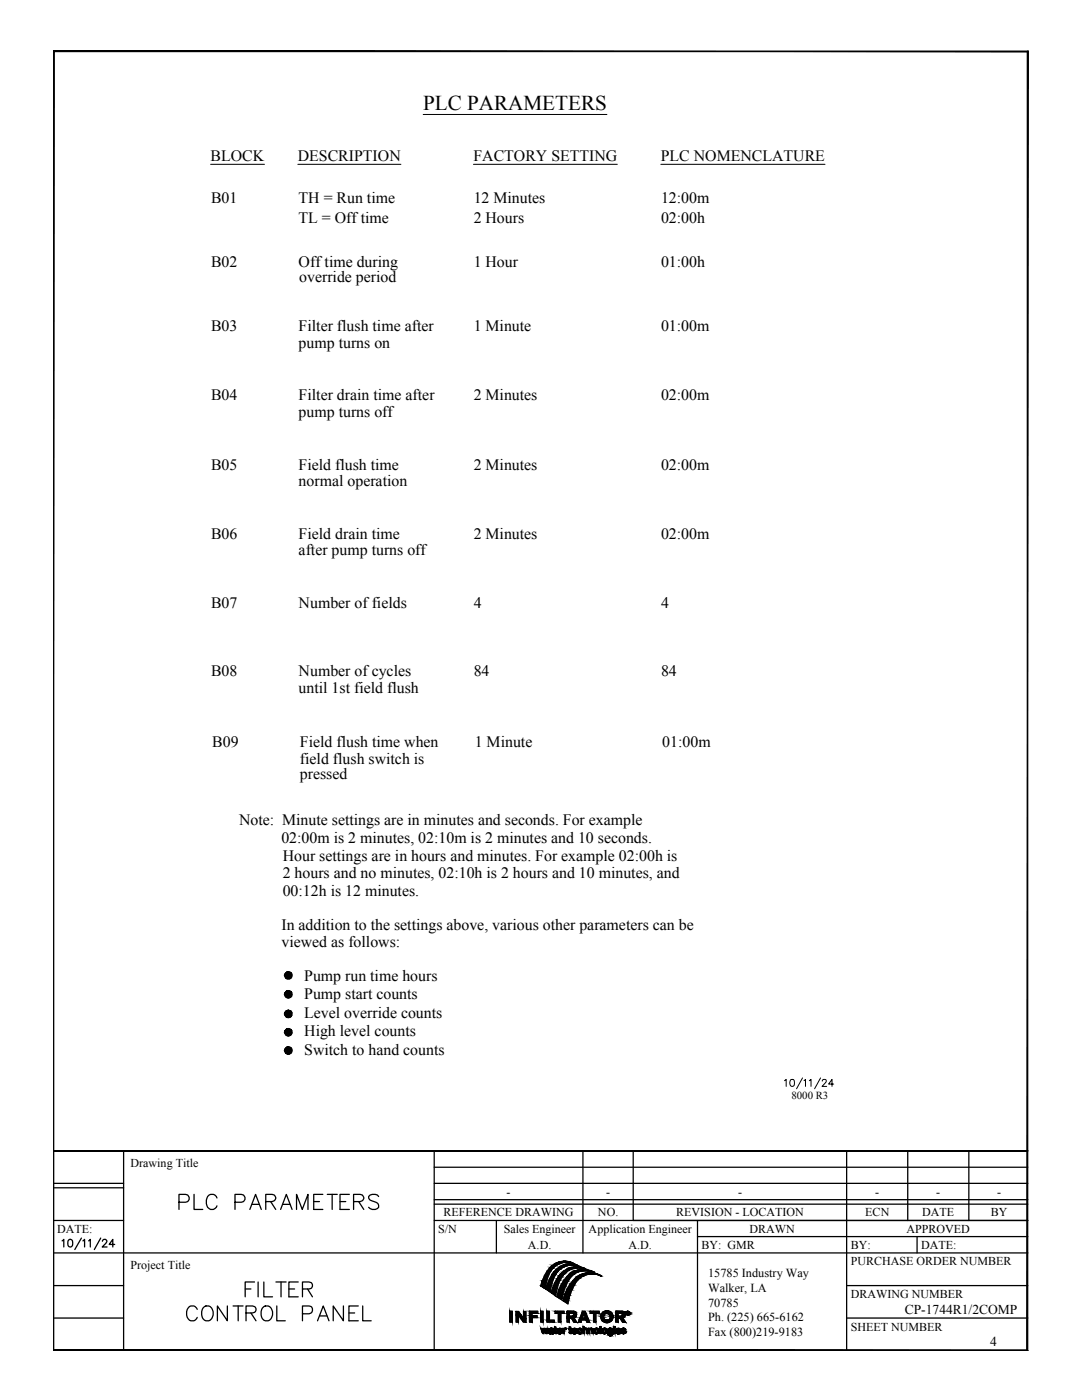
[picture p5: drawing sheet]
<svg xmlns="http://www.w3.org/2000/svg" width="216mm" height="279mm" viewBox="0 0 216 279" stroke-linecap="round" stroke-linejoin="round" font-family="sans-serif">
<defs><g id="words">
<g font-size="6.6">
<text x="34.6" y="242.7">PLC PARAMETERS</text>
<text x="36" y="264.9">CONTROL PANEL</text>
</g>
<text font-size="6.2" x="47.6" y="260">FILTER</text>
<text font-size="4.2" x="84.4" y="21.9">PLC PARAMETERS</text>
<g font-size="3.2">
<text x="42" y="32.1">BLOCK</text>
<text x="59.4" y="32.1">DESCRIPTION</text>
<text x="94.5" y="32.1">FACTORY SETTING</text>
<text x="131.9" y="32.1">PLC NOMENCLATURE</text>
<text x="42.1" y="40.5">B01</text>
<text x="59.6" y="40.5">TH = Run time</text>
<text x="94.5" y="40.5">12 Minutes</text>
<text x="131.9" y="40.5">12:00m</text>
<text x="59.6" y="44.6">TL = Off time</text>
<text x="94.5" y="44.6">2 Hours</text>
<text x="131.9" y="44.6">02:00h</text>
<text x="42.1" y="53.3">B02</text>
<text x="59.6" y="53.3">Off time during</text>
<text x="94.5" y="53.3">1 Hour</text>
<text x="131.9" y="53.3">01:00h</text>
<text x="59.7" y="56.2">override period</text>
<text x="42.1" y="66.1">B03</text>
<text x="59.6" y="66.1">Filter flush time after</text>
<text x="59.6" y="69.4">pump turns on</text>
<text x="94.5" y="66.1">1 Minute</text>
<text x="131.9" y="66.1">01:00m</text>
<text x="42.1" y="79.9">B04</text>
<text x="59.6" y="83.2">pump turns off</text>
<text x="59.6" y="79.9">Filter drain time after</text>
<text x="94.5" y="79.9">2 Minutes</text>
<text x="131.9" y="79.9">02:00m</text>
<text x="42.1" y="93.8">B05</text>
<text x="59.6" y="93.8">Field flush time</text>
<text x="94.5" y="93.8">2 Minutes</text>
<text x="131.9" y="93.8">02:00m</text>
<text x="59.6" y="97">normal operation</text>
<text x="42.1" y="107.6">B06</text>
<text x="59.6" y="107.6">Field drain time</text>
<text x="94.5" y="107.6">2 Minutes</text>
<text x="131.9" y="107.6">02:00m</text>
<text x="59.6" y="110.8">after pump turns off</text>
<text x="42.1" y="121.4">B07</text>
<text x="59.6" y="121.4">Number of fields</text>
<text x="94.5" y="121.4">4</text>
<text x="131.9" y="121.4">4</text>
<text x="42.1" y="135">B08</text>
<text x="59.6" y="135">Number of cycles</text>
<text x="94.5" y="135">84</text>
<text x="131.9" y="135">84</text>
<text x="59.6" y="138.2">until 1st field flush</text>
<text x="42.4" y="149.2">B09</text>
<text x="59.8" y="149.2">Field flush time when</text>
<text x="94.7" y="149.2">1 Minute</text>
<text x="132.2" y="149.2">01:00m</text>
<text x="59.8" y="152.4">field flush switch is</text>
<text x="59.8" y="155.5">pressed</text>
<text x="47.7" y="164.7">Note: Minute settings are in minutes and seconds. For example</text>
<text x="56.1" y="168.2">02:00m is 2 minutes, 02:10m is 2 minutes and 10 seconds.</text>
<text x="56.4" y="171.7">Hour settings are in hours and minutes. For example 02:00h is</text>
<text x="56.4" y="178.7">00:12h is 12 minutes.</text>
<text x="56.4" y="175.2">2 hours and no minutes, 02:10h is 2 hours and 10 minutes, and</text>
<text x="56.2" y="185.7">In addition to the settings above, various other parameters can be</text>
<text x="56.2" y="189">viewed as follows:</text>
<text x="60.7" y="195.7">Pump run time hours</text>
<text x="60.7" y="199.4">Pump start counts</text>
<text x="60.7" y="203.1">Level override counts</text>
<text x="60.7" y="206.8">High level counts</text>
<text x="60.7" y="210.6">Switch to hand counts</text>
</g>
<g font-size="2.7">
<text x="180.5" y="262.2">CP-1744R1/2COMP</text>
<text x="197.6" y="268.6">4</text>
</g>
<g font-size="2.5">
<text x="141.3" y="254.9">15785 Industry Way</text>
<text x="141.3" y="257.8">Walker, LA</text>
<text x="141.3" y="260.8">70785</text>
<text x="141.3" y="263.7">Ph. (225) 665-6162</text>
<text x="141.3" y="266.6">Fax (800)219-9183</text>
</g>
<g font-size="2.4">
<text x="26.1" y="232.9">Drawing Title</text>
<text x="101.1" y="238.6">-</text>
<text x="120.9" y="238.6">-</text>
<text x="147.3" y="238.6">-</text>
<text x="174.7" y="238.6">-</text>
<text x="186.8" y="238.6">-</text>
<text x="199" y="238.6">-</text>
<text x="88.5" y="242.7">REFERENCE DRAWING</text>
<text x="119.3" y="242.7">NO.</text>
<text x="134.9" y="242.7">REVISION - LOCATION</text>
<text x="172.7" y="242.7">ECN</text>
<text x="184" y="242.7">DATE</text>
<text x="197.7" y="242.7">BY</text>
<text x="11.4" y="246">DATE:</text>
<text x="87.4" y="246">S/N</text>
<text x="100.5" y="246">Sales Engineer</text>
<text x="105.4" y="249.2">A.D.</text>
<text x="117.5" y="246">Application Engineer</text>
<text x="125.4" y="249.2">A.D.</text>
<text x="140" y="249.2">BY: GMR</text>
<text x="149.5" y="246">DRAWN</text>
<text x="169.7" y="249.2">BY:</text>
<text x="180.9" y="246">APPROVED</text>
<text x="183.8" y="249.2">DATE:</text>
<text x="26.1" y="253.3">Project Title</text>
<text x="169.7" y="252.5">PURCHASE ORDER NUMBER</text>
<text x="169.7" y="259">DRAWING NUMBER</text>
<text x="169.7" y="265.5">SHEET NUMBER</text>
</g>
<text font-size="2.2" x="157.9" y="219.4">8000 R3</text>
</g></defs>
<!-- layer: ASHADE -->
<g fill="#000" stroke="#000" stroke-width=".2">
<path d="M10.6 10.2l.1 .1h194.3zM10.6 10.2h194.5l-.1 .1z"/>
<path d="M205.1 10.2l-.1 .1v259.1zM205.1 10.2v259.3l-.1-.1z"/>
<path d="M10.7 10.3l-.1 259.2 .1-.1zM10.6 10.2l.1 .1-.1 259.2z"/>
<path d="M10.7 269.4l194.4 .1-.1-.1zM10.6 269.5l.1-.1 194.4 .1z"/>
</g>
<!-- layer: 0 -->
<g fill="#000" stroke="#000" stroke-width=".2">
<path d="M57.5 194.6h.8l-.1 .3zM57.5 198.4h.8l-.1 .3zM57.5 209.7h.8l-.1 .2zM57.5 206h.8l-.1 .3zM57.5 202.3h.8l-.1 .3zM109.5 257.7h.3l-.1 .1zM110.7 258.5l.1 .1zM111.7 259.2h.4v.2zM112.4 251.7h.6zM112.5 259.2h1l-.1 .4zM113.4 252.2h.7zM113.9 253h2.3z"/>
<path d="M114.4 255.6h.8zM115 252.6l.4 .1zM114.7 252.8h.8zM116 253.4h.7zM116.7 253.2l.3 .2zM117 254.1h1.4zM119.3 254.4l.7 .3zM109.7 266.2h.3zM109.7 266.2h.2zM109.9 265.1h.2zM110.3 266.2h.1zM111.6 266.2h.2z"/>
<path d="M111.6 265.1h.1zM114.5 266.2h.2zM114.5 265.1h.2zM115.6 265.1h.2zM116.8 265.1h.2zM117.9 265.1h.2zM121.6 266.1h.3zM121.7 266.6h.2zM122.5 264.7h.3zM123.3 266.2h.1zM123.3 265.1h.1zM124.3 266.2h.2z"/>
<path d="M124.3 265.1h.1zM124.3 266.2h.1zM124.9 261.9h.1z"/>
<path d="M56.8 194.9l.2 .3 .5-.6zM57.5 194.6l-.2 .8-.3-.2zM57.5 194.6l-.2 .8h.2z"/>
<path d="M56.8 198.7l.2 .3 .5-.6zM57.5 198.4l-.2 .7-.3-.1zM57.5 198.4l-.2 .7 .2 .1z"/>
<path d="M57 194.1l-.2 .3 .7 .2zM56.8 194.4l.7 .2h-.7zM56.8 194.6v.3l.7-.3z"/>
<path d="M57 197.9l-.2 .2 .7 .3zM56.8 198.1l.7 .3h-.7zM56.8 198.4v.3l.7-.3z"/>
<path d="M57.5 194.6v.8h.3zM57.5 194.6l.6 .6-.3 .2zM57.5 194.6l.6 .6 .1-.3z"/>
<path d="M57.5 198.4v.8l.3-.1zM57.5 198.4l.6 .6-.3 .1zM57.5 198.4l.6 .6 .1-.3z"/>
<path d="M57.5 193.9v.7l.3-.6zM57.3 194l.2-.1v.7zM57 194.1l.5 .5-.2-.6z"/>
<path d="M57.5 197.7v.7l.3-.7zM57.3 197.7h.2v.7zM57 197.9l.5 .5-.2-.7z"/>
<path d="M57.5 194.6h.8l-.1-.2zM57.5 194.6l.6-.5 .1 .3zM57.8 194l-.3 .6 .6-.5z"/>
<path d="M57.5 198.4h.8l-.1-.3zM57.5 198.4l.6-.5 .1 .2zM57.8 197.7l-.3 .7 .6-.5z"/>
<path d="M56.8 209.9l.2 .3 .5-.5zM57 210.2l.5-.5-.2 .6zM57.5 209.7l-.2 .6 .2 .1z"/>
<path d="M56.8 206.3l.2 .2 .5-.5zM57 206.5l.5-.5-.2 .7zM57.5 206l-.2 .7 .2 .1z"/>
<path d="M56.8 202.6l.2 .3 .5-.6zM57.5 202.3l-.2 .8-.3-.2zM57.5 202.3l-.2 .8h.2z"/>
<path d="M57 209.1l-.2 .3 .7 .3zM56.8 209.4l.7 .3h-.7zM56.8 209.7v.2l.7-.2z"/>
<path d="M57 205.5l-.2 .2 .7 .3zM56.8 205.7l.7 .3h-.7zM56.8 206v.3l.7-.3z"/>
<path d="M57 201.8l-.2 .2 .7 .3zM56.8 202l.7 .3h-.7zM56.8 202.3v.3l.7-.3z"/>
<path d="M57.5 209.7v.7l.3-.1zM57.5 209.7l.6 .5-.3 .1zM57.5 209.7l.6 .5 .1-.3z"/>
<path d="M57.5 206v.8l.3-.1zM57.5 206l.6 .5-.3 .2zM57.5 206l.6 .5 .1-.2z"/>
<path d="M57.5 202.3v.8h.3zM57.5 202.3l.6 .6-.3 .2zM57.5 202.3l.6 .6 .1-.3z"/>
<path d="M57.5 208.9v.8l.3-.8zM57.3 208.9h.2v.8zM57 209.1l.5 .6-.2-.8z"/>
<path d="M57.5 205.3v.7l.3-.7zM57.3 205.3h.2v.7zM57 205.5l.5 .5-.2-.7z"/>
<path d="M57.5 201.6v.7l.3-.6zM57.3 201.7l.2-.1v.7zM57 201.8l.5 .5-.2-.6z"/>
<path d="M57.5 209.7h.8l-.1-.3zM57.5 209.7l.6-.6 .1 .3zM57.8 208.9l-.3 .8 .6-.6z"/>
<path d="M57.5 206h.8l-.1-.3zM57.5 206l.6-.5 .1 .2zM57.8 205.3l-.3 .7 .6-.5z"/>
<path d="M57.5 202.3h.8l-.1-.3zM57.5 202.3l.6-.5 .1 .2zM57.8 201.7l-.3 .6 .6-.5z"/>
<path d="M107.9 256.6l.8 .5 .2-.5zM107.9 256.6l.8 .5z"/>
<path d="M108.1 255.8l.8 .8 .1-.8zM108.1 255.8l.8 .8h-1z"/>
<path d="M108.2 255.6l.8 .2 .1-.2zM108.2 255.6l.8 .2h-.9z"/>
<path d="M108.7 254.6l.4 1 .3-1zM108.7 254.6l.4 1h-.9z"/>
<path d="M108.7 254.5h.8zM108.7 254.5l.7 .1h-.7z"/>
<path d="M108.9 257.2l.9 .5v-.5zM108.9 257.2l.9 .5z"/>
<path d="M109.2 253.6h.7zM109.2 253.6h.7z"/>
<path d="M109.2 253.6l.3 .9 .4-.9zM109.2 253.6l.3 .9h-.8z"/>
<path d="M109.1 256.5l.7 .7 .2-.7zM109.1 256.5l.7 .7h-.9z"/>
<path d="M109.2 256.2l.8 .3 .1-.3zM109.2 256.2l.8 .3h-.9z"/>
<path d="M109.6 253.1l.3 .5 .4-.5zM109.6 253.1l.3 .5h-.7z"/>
<path d="M109.6 255.3l.5 .9 .3-.9zM109.6 255.3l.5 .9h-.9z"/>
<path d="M109.7 255.3h.7zM109.7 255.3h.7z"/>
<path d="M109.8 252.9l.5 .2 .2-.2zM109.6 253.1l.2-.2 .5 .2z"/>
<path d="M110.1 252.6l.4 .3 .4-.3zM109.8 252.9l.3-.3 .4 .3z"/>
<path d="M110.1 254.4l.3 .9 .5-.9zM110.1 254.4l.3 .9h-.7z"/>
<path d="M110.2 254.3h.7zM110.2 254.3l.7 .1z"/>
<path d="M110 258l.8 .5 .1-.5zM110 258l.8 .5z"/>
<path d="M110.3 252.5l.6 .1 .1-.1zM110.1 252.6l.2-.1 .6 .1z"/>
<path d="M110.3 257l.6 1 .3-1zM110.3 257l.6 1h-.9z"/>
<path d="M110.5 253.8l.4 .5 .3-.5zM110.5 253.8l.4 .5h-.7z"/>
<path d="M110.3 256.9l.9 .1v-.1zM110.3 256.9l.9 .1h-.9z"/>
<path d="M110.6 253.8h.7zM110.6 253.8h.6z"/>
<path d="M110.6 256.1h.8zM110.6 256.1h.8z"/>
<path d="M110.6 256.1l.6 .8 .2-.8zM110.6 256.1l.6 .8h-.9z"/>
<path d="M110.7 252.3l.3 .2 .5-.2zM110.3 252.5l.4-.2 .3 .2z"/>
<path d="M110.8 252.2h.8zM110.7 252.3h.8z"/>
<path d="M111 253.4l.3 .4 .4-.4zM110.6 253.8l.4-.4 .3 .4z"/>
<path d="M111 255.5l.4 .6 .3-.6zM111 255.5l.4 .6h-.8z"/>
<path d="M111.1 253.3h.7zM111.1 253.3l.6 .1z"/>
<path d="M111.2 255.3l.5 .2 .2-.2zM111.2 255.3l.5 .2h-.7z"/>
<path d="M111.4 254.8l.5 .5 .2-.5zM111.4 254.8l.5 .5h-.7z"/>
<path d="M111.2 252l.4 .2 .6-.2zM110.8 252.2l.4-.2 .4 .2z"/>
<path d="M111.1 258.8l1 .4 .1-.4zM111.1 258.8l1 .4h-.4z"/>
<path d="M111.5 253l.3 .3 .5-.3zM111.1 253.3l.4-.3 .3 .3z"/>
<path d="M111.5 254.6l.6 .2 .2-.2zM111.5 254.6l.6 .2h-.7z"/>
<path d="M111.2 258.3l1 .5 .1-.5zM111.2 258.3l1 .5h-1.1z"/>
<path d="M111.6 252.9h.8zM111.6 252.9l.7 .1h-.8z"/>
<path d="M111.4 257.7l.9 .6 .2-.6zM111.4 257.7l.9 .6h-1.1z"/>
<path d="M112.5 259.2l-.2 .4h1.1zM112.3 259.6h1.1l-.1 .6z"/>
<path d="M111.8 254.3l.5 .3 .2-.3zM111.8 254.3l.5 .3h-.8z"/>
<path d="M111.6 257.3l.9 .4 .1-.4zM111.6 257.3l.9 .4h-1.1z"/>
<path d="M111.3 252h1.4zM111.2 252h1z"/>
<path d="M112 254.1l.5 .2 .3-.2zM112 254.1l.5 .2h-.7z"/>
<path d="M111.4 251.9h1.4zM111.4 251.9l1.3 .1z"/>
<path d="M112 252.7l.4 .2 .5-.2zM111.6 252.9l.4-.2 .4 .2z"/>
<path d="M111.9 256.7l.7 .6 .3-.6zM111.9 256.7l.7 .6h-1z"/>
<path d="M112.4 251.7l1 .1zM111.8 251.8h1.6z"/>
<path d="M112.3 253.9l.5 .2 .2-.2zM112 254.1l.3-.2 .5 .2z"/>
<path d="M112 256.3l.9 .4 .1-.4zM112 256.3l.9 .4h-1z"/>
<path d="M112.2 252.6h1.1zM112 252.7h.9z"/>
<path d="M112.6 253.6l.4 .3 .3-.3zM112.3 253.9l.3-.3 .4 .3z"/>
<path d="M112.4 255.6l.6 .7 .4-.7zM112.4 255.6l.6 .7h-1z"/>
<path d="M111.8 251.8h1.8zM111.8 251.8h1.8z"/>
<path d="M112.7 253.6h.8zM112.6 253.6h.7z"/>
<path d="M111.8 251.8l2.1 .1-.3-.1zM111.4 251.9l.4-.1 2.1 .1z"/>
<path d="M112.4 252.5h1.2zM112.2 252.6h1.1z"/>
<path d="M112.7 255.3l.7 .3 .2-.3zM112.7 255.3l.7 .3h-1z"/>
<path d="M112.6 258.5l.9 .7 .2-.7zM112.6 258.5l.9 .7h-1z"/>
<path d="M112.8 258.1l.9 .4 .1-.4zM112.8 258.1l.9 .4h-1.1z"/>
<path d="M112.8 251.9l1.2 .1zM112.8 251.9l1.2 .1z"/>
<path d="M113.4 252h.6zM113.4 252h.6z"/>
<path d="M113.5 252h.7zM113.5 252h.7z"/>
<path d="M113.1 254.7h.9zM113.1 254.7h.9z"/>
<path d="M113.1 254.7l.5 .6 .4-.6zM113.1 254.7l.5 .6h-.9z"/>
<path d="M113.2 253.3l.3 .3 .5-.3zM112.7 253.6l.5-.3 .3 .3z"/>
<path d="M113.4 252.2l1.2 .1zM112.8 252.3l.6-.1 1.2 .1z"/>
<path d="M113.1 257.4l.7 .7 .3-.7zM113.1 257.4l.7 .7h-1z"/>
<path d="M113.8 252l.5 .1zM113.8 252l.5 .1z"/>
<path d="M113.3 253.2h.9zM113.2 253.3h.8z"/>
<path d="M112.5 252.5h1.7zM112.4 252.5h1.2z"/>
<path d="M113.3 257.1l.8 .3 .1-.3zM113.3 257.1l.8 .3h-1z"/>
<path d="M113.6 254.3l.4 .4 .5-.4zM113.6 254.3l.4 .4h-.9z"/>
<path d="M112.8 252.3l2 .1zM112.8 252.3l2 .1z"/>
<path d="M113.7 256.4l.5 .7 .4-.7zM113.7 256.4l.5 .7h-.9z"/>
<path d="M114.2 252.1l.5 .2zM114.2 252.1l.5 .2z"/>
<path d="M112.8 252.4l2.2 .1zM112.5 252.5h2.5z"/>
<path d="M113.9 256.1l.7 .3 .2-.3zM113.9 256.1l.7 .3h-.9z"/>
<path d="M113.7 253.1l.5 .1 .7-.1zM113.3 253.2l.4-.1 .5 .1z"/>
<path d="M115 252.6l.4 .1zM115.3 252.7l.3 .1z"/>
<path d="M112.5 252.5h2.6zM112.5 252.5h2.6z"/>
<path d="M114.2 252.5h1zM114.2 252.5h1z"/>
<path d="M113.9 253.9l.6 .4 .6-.4zM113.9 253.9l.6 .4h-.9z"/>
<path d="M114 253.9h1.1zM113.9 253.9h1.2z"/>
<path d="M114.6 252.5h.6zM114.6 252.5h.6z"/>
<path d="M114.9 252.5l.4 .1zM114.9 252.5l.4 .1z"/>
<path d="M114.3 255.6l.5 .5 .4-.5zM114.3 255.6l.5 .5h-.9z"/>
<path d="M114.7 252.8h1.2zM114.5 252.8h1.4z"/>
<path d="M113.8 253h1.8zM113.7 253.1h1.2z"/>
<path d="M114.9 255l.3 .6 .6-.6zM114.9 255l.3 .6h-.8zM114.3 255.6h.9z"/>
<path d="M114.5 253.7l.6 .2 .7-.2zM114 253.9l.5-.2 .6 .2z"/>
<path d="M114.5 252.8l1.7 .2zM113.9 253l.6-.2 1.7 .2zM113.9 253h2.3z"/>
<path d="M114.6 253.6h1.5zM114.5 253.7h1.3z"/>
<path d="M113.9 253h2.5zM113.8 253h2.6z"/>
<path d="M115.2 254.7l.6 .3 .4-.3zM115.2 254.7l.6 .3h-.9z"/>
<path d="M115.6 253l.8 .1zM115.6 253l.8 .1z"/>
<path d="M115.9 253.1h.7zM115.9 253.1h.7z"/>
<path d="M115.4 254.7h1zM115.2 254.7h1z"/>
<path d="M114.8 253.6h1.6zM114.8 253.6h1.7z"/>
<path d="M114.8 253.6h1.6zM114.6 253.6h1.5z"/>
<path d="M116.4 253.1h.2zM116.4 253.1h.2z"/>
<path d="M116.4 253.1l.3 .1zM116.4 253.1l.3 .1z"/>
<path d="M116 253.4h.7zM116 253.4h.7z"/>
<path d="M116 253.4l1.3 .1zM115.3 253.5h2z"/>
<path d="M115.9 254.4l.5 .3 .7-.3zM115.4 254.7l.5-.3 .5 .3z"/>
<path d="M115.9 254.4h1.3zM115.9 254.4h1.2z"/>
<path d="M115.3 253.5h2.1zM115.3 253.5h2.1z"/>
<path d="M115.3 253.5l2.5 .1-.4-.1zM114.8 253.6l.5-.1 2.5 .1z"/>
<path d="M116.5 253.6h1.3zM116.5 253.6h1.3z"/>
<path d="M117.2 253.6l.8 .1zM117.2 253.6l.8 .1z"/>
<path d="M116.3 254.2h1.5zM116.3 254.2h1.5z"/>
<path d="M116.3 254.2l.9 .2 .6-.2zM115.9 254.4l.4-.2 .9 .2z"/>
<path d="M117.6 253.7h.5zM117.6 253.7h.5z"/>
<path d="M117 254.1h1.5zM116.7 254.1h1.8z"/>
<path d="M116.7 254.1l2.3 .1zM116.3 254.2l.4-.1 2.3 .1z"/>
<path d="M118 253.7l.6 .2zM118 253.7l.6 .2z"/>
<path d="M117.8 254.2h1.3zM117.8 254.2h1.3z"/>
<path d="M118.6 254.2l.7 .1zM118.6 254.2l.7 .1z"/>
<path d="M118.9 254.3l.6 .1zM118.9 254.3l.6 .1z"/>
<path d="M119.3 254.4l.7 .3zM119.9 254.7h.1z"/>
<path d="M101.7 261.7l.5 2.1v-2.1zM101.7 261.7l.5 2.1h-.5z"/>
<path d="M103 262.4l.4 1.4v-1.4zM103 262.4l.4 1.4h-.4z"/>
<path d="M103 261.7l1 .7-.5-.7zM103 261.7l1 .7h-1z"/>
<path d="M103.4 262.4l1.1 .7-.5-.7zM103.4 262.4l1.1 .7h-.5z"/>
<path d="M104 263.1l.5 .1zM104 263.1l.5 .1z"/>
<path d="M104.5 261.7l.4 1.4v-1.4zM104.5 261.7l.4 1.4h-.4z"/>
<path d="M104.5 263.1l.4 .1zM104.5 263.1l.4 .1z"/>
<path d="M104 263.2l.9 .6v-.6zM104 263.2l.9 .6h-.5z"/>
<path d="M105.6 262.1l.6 .5v-.5zM105.6 262.1l.6 .5h-.6z"/>
<path d="M105.6 263l.6 .8v-.8zM105.6 263l.6 .8h-.6z"/>
<path d="M105.6 262.6l1.6 .4v-.4zM105.6 262.6l1.6 .4h-1.6z"/>
<path d="M105.6 261.7l1.7 .4v-.4zM105.6 261.7l1.7 .4h-1.7z"/>
<path d="M107.9 265.1l.5 .7-.2-.7zM107.9 265.1l.5 .7h-.3z"/>
<path d="M107.9 261.7l.5 2.1v-2.1zM107.9 261.7l.5 2.1h-.5z"/>
<path d="M108.5 265.5h.2zM108.5 265.5h.2z"/>
<path d="M108.1 265.8l.4 .3 .1-.3zM108.1 265.8l.4 .3h-.2z"/>
<path d="M108.5 265.5l.1 .3 .1-.3zM108.5 265.5l.1 .3h-.2z"/>
<path d="M108.6 265.1l.3 .4-.1-.4zM108.6 265.1l.3 .4h-.4z"/>
<path d="M108.7 265.5h.2zM108.7 265.5h.2z"/>
<path d="M108.7 265.5l.3 .3-.1-.3zM108.7 265.5l.3 .3h-.2z"/>
<path d="M108.8 265.8l.3 .3 .1-.3zM108.8 265.8l.3 .3h-.2z"/>
<path d="M109.2 265.1v.7l.2-.7zM109.2 265.1v.7h-.2z"/>
<path d="M109.5 265.8h.3zM109.5 265.8h.3z"/>
<path d="M109.5 265.8h.3zM109.5 265.8h.3z"/>
<path d="M109.5 265.8h.2zM109.5 265.8h.2z"/>
<path d="M109.5 265.9h.3zM109.5 265.9h.3z"/>
<path d="M109.5 265.9h.3zM109.5 265.9h.3z"/>
<path d="M109.5 266h.3zM109.5 266h.3z"/>
<path d="M109.5 265.7h.3zM109.5 265.7h.3z"/>
<path d="M109.5 265.7h.3zM109.5 265.7h.3z"/>
<path d="M109.5 265.7h.3zM109.5 265.7h.3z"/>
<path d="M109.5 265.4h.3zM109.5 265.4h.3z"/>
<path d="M109.5 265.4h.3zM109.5 265.4h.3z"/>
<path d="M109.5 266.1h1zM109.5 266.1h1z"/>
<path d="M109.5 266.1h.7zM109.5 266.1h.7z"/>
<path d="M109.6 265.3h.3zM109.6 265.3h.3z"/>
<path d="M109.1 261.7l.5 1.8v-1.8zM109.1 261.7l.5 1.8h-.5z"/>
<path d="M109.5 265.8l.3 .1zM109.5 265.8l.3 .1zM109.5 265.9h.3zM109.5 265.9h.3z"/>
<path d="M109.7 266.2h.3zM109.7 266.2h.3z"/>
<path d="M109.5 265.4l.3 .1zM109.5 265.4l.3 .1z"/>
<path d="M109.5 265.8h.3zM109.5 265.8h.3z"/>
<path d="M109.5 265.8h.3zM109.5 265.8h.2zM109.5 265.8h.2zM109.5 265.8h.2z"/>
<path d="M109.5 265.9h.3zM109.5 265.9h.3z"/>
<path d="M109.5 265.9l.3 .1zM109.5 265.9l.3 .1z"/>
<path d="M109.5 265.4h.3zM109.5 265.4h.3z"/>
<path d="M109.5 265.7h.3zM109.5 265.7h.3z"/>
<path d="M109.5 265.7h.3zM109.5 265.7l.3 .1z"/>
<path d="M109.6 265.3h.2zM109.6 265.3l.2 .1z"/>
<path d="M109.5 265.7h.3zM109.5 265.7h.4z"/>
<path d="M109.5 266h.3zM109.5 266h.3z"/>
<path d="M109.6 265.3h.3zM109.6 265.3h.3zM109.6 265.3h.3zM109.6 265.3h.3z"/>
<path d="M109.6 265.3h.3zM109.6 265.3h.2z"/>
<path d="M109.6 265.3h.3zM109.6 265.3h.4z"/>
<path d="M109.5 266h.4zM109.5 266h.4z"/>
<path d="M110 265.3h.4zM110 265.3h.4z"/>
<path d="M110 266h.5zM110 266h.5z"/>
<path d="M109.7 266.2h.3zM109.7 266.2h.3z"/>
<path d="M109.9 265.1h.2zM109.9 265.1h.2z"/>
<path d="M109.6 266.1h.5zM109.6 266.1l.4 .1z"/>
<path d="M109.9 265.1h.2zM109.9 265.1h.2z"/>
<path d="M110.1 265.3h.3zM110.1 265.3h.3z"/>
<path d="M109.5 265.7h.6zM109.5 265.7h.6z"/>
<path d="M109.5 265.7h.6zM109.5 265.7h.6z"/>
<path d="M109.6 266.1h.5zM109.6 266.1h.5z"/>
<path d="M109.6 266.1h.5zM109.6 266.1h.5z"/>
<path d="M109.8 265.1h.4zM109.8 265.1h.4z"/>
<path d="M110.1 265.5h.3zM110.1 265.5h.3z"/>
<path d="M109.8 265.1h.4zM109.8 265.1h.4z"/>
<path d="M110.2 266.1h.3zM110.2 266.1h.3z"/>
<path d="M110.2 266.1h.3zM110.2 266.1h.3z"/>
<path d="M109.5 266.1h.7zM109.5 266.1h.6z"/>
<path d="M110.2 266.1h.3zM110.2 266.1h.3z"/>
<path d="M109.8 265.1l.5 .1zM109.8 265.1l.5 .1z"/>
<path d="M110.2 266.2h.2zM110.2 266.2h.2z"/>
<path d="M109.7 265.2h.6zM109.7 265.2h.6z"/>
<path d="M109.7 265.2h.6zM109.6 265.2h.7z"/>
<path d="M109.6 265.2h.7zM109.6 265.2h.7z"/>
<path d="M109.6 265.2l.8 .1zM109.6 265.2l.8 .1z"/>
<path d="M110 265.3h.4zM110 265.3h.4z"/>
<path d="M110 265.3h.4zM110 265.3h.4z"/>
<path d="M110.1 265.3h.3zM110.1 265.3h.3z"/>
<path d="M110.1 265.3h.3zM110.1 265.3h.3z"/>
<path d="M110.1 265.3l.3 .1zM110.1 265.3l.3 .1z"/>
<path d="M110.1 265.4h.3zM110.1 265.4h.3z"/>
<path d="M110.1 265.4l.3 .1zM110.1 265.4l.3 .1z"/>
<path d="M110.1 265.5h.3zM110.1 265.5h.3z"/>
<path d="M110.1 265.5h.3zM109.9 265.5h.5z"/>
<path d="M109.9 265.5h.5zM109.8 265.5h.6z"/>
<path d="M109.8 265.5h.6zM109.8 265.5h.6z"/>
<path d="M109.8 265.5l.6 .1zM109.8 265.5l.6 .1z"/>
<path d="M109.7 265.6h.7zM109.7 265.6h.7z"/>
<path d="M109.7 265.6h.7zM109.7 265.6h.7z"/>
<path d="M109.6 265.6h.8zM109.6 265.6h.8z"/>
<path d="M109.6 265.6l.8 .1zM109.6 265.6l.8 .1z"/>
<path d="M110.1 265.7l.3 .2v-.2zM110.1 265.7l.3 .2h-.3z"/>
<path d="M110.1 265.9h.3zM110.1 265.9h.3z"/>
<path d="M110.1 265.9h.3zM110.1 265.9h.3z"/>
<path d="M110.1 265.9l.3 .1zM110.1 265.9l.3 .1z"/>
<path d="M110.2 266.2h.2zM110.2 266.2h.2zM110.3 266.2h.1zM110.3 266.2h.1z"/>
<path d="M110.2 266.1h.3zM110.2 266.1l.2 .1z"/>
<path d="M110 266h.5zM110 266h.5z"/>
<path d="M110 266h.5zM109.9 266h.6z"/>
<path d="M109.5 266h1zM109.5 266h1z"/>
<path d="M109.5 266l1 .1zM109.5 266l1 .1z"/>
<path d="M109.5 266.1h1zM109.5 266.1h1z"/>
<path d="M110.2 266.1h.3zM110.2 266.1h.3z"/>
<path d="M109.1 263.5l1.5 .3v-.3zM109.1 263.5l1.5 .3h-1.5z"/>
<path d="M110.7 265.1h.4zM110.7 265.1h.4z"/>
<path d="M110.7 265.9h.2zM110.7 265.9h.2z"/>
<path d="M110.7 265.9h.3zM110.7 265.9h.3z"/>
<path d="M110.7 266h.3zM110.7 266h.3z"/>
<path d="M110.7 266.1h.4zM110.7 266.1h.4z"/>
<path d="M110.7 266.1h.4zM110.7 266.1h.4z"/>
<path d="M110.8 262.1h1.1zM110.8 262.1h1.1z"/>
<path d="M110.7 264.8l.2 .3v-.3zM110.7 264.8l.2 .3h-.2z"/>
<path d="M110.5 265.3h.4zM110.5 265.3h.4z"/>
<path d="M110.7 265.3l.2 .5v-.5zM110.7 265.3l.2 .5h-.2z"/>
<path d="M110.7 265.8l.2 .1zM110.7 265.8l.2 .1z"/>
<path d="M110.7 265.9h.2zM110.7 265.9h.2z"/>
<path d="M110.7 265.9h.2zM110.7 265.9h.2z"/>
<path d="M110.7 265.9h.3zM110.7 265.9h.3z"/>
<path d="M110.7 265.9l.3 .1zM110.7 265.9l.3 .1z"/>
<path d="M110.5 265.1l.6 .2v-.2zM110.5 265.1l.6 .2h-.6z"/>
<path d="M110.7 266h.4zM110.7 266h.4z"/>
<path d="M110.7 266l.4 .1zM110.7 266l.4 .1z"/>
<path d="M110.7 266.1h.4zM110.7 266.1h.4z"/>
<path d="M110.7 266.1h.4zM110.7 266.1h.4z"/>
<path d="M110.8 266.1h.3zM110.8 266.1h.3z"/>
<path d="M111.2 265.8h.3zM111.2 265.8h.3z"/>
<path d="M111.2 265.4h.3zM111.2 265.4h.3z"/>
<path d="M111.2 265.9h.3zM111.2 265.9h.3z"/>
<path d="M111.3 265.3h.4zM111.3 265.3h.4z"/>
<path d="M111.3 266h.8zM111.3 266h.8z"/>
<path d="M111.4 266.1h.6zM111.4 266.1h.6z"/>
<path d="M111.2 265.5h.2zM111.2 265.5h.3z"/>
<path d="M111.2 265.5h.2zM111.2 265.5h.2z"/>
<path d="M111.2 265.5h.2zM111.2 265.5h.2z"/>
<path d="M111.2 265.7l.2 .1zM111.2 265.7l.2 .1z"/>
<path d="M111.2 265.8h.2zM111.2 265.8h.2z"/>
<path d="M111.2 265.8h.3zM111.2 265.8h.3z"/>
<path d="M111.2 265.4l.3 .1zM111.2 265.4l.3 .1z"/>
<path d="M111.2 265.8l.3 .1zM111.2 265.8l.3 .1z"/>
<path d="M111.2 265.9h.3zM111.2 265.9h.3z"/>
<path d="M111.5 266.2h.4zM111.5 266.2h.4z"/>
<path d="M111.2 265.4h.3zM111.2 265.4h.3z"/>
<path d="M111.3 265.4h.3zM111.2 265.4h.3z"/>
<path d="M111.2 265.9h.4zM111.2 265.9h.4z"/>
<path d="M111.2 265.9l.4 .1zM111.2 265.9l.4 .1z"/>
<path d="M111.3 265.3h.3zM111.3 265.3h.4z"/>
<path d="M111.3 265.3h.3zM111.3 265.3l.3 .1z"/>
<path d="M111.3 265.3h.4zM111.3 265.3h.4z"/>
<path d="M111.3 266h.4zM111.3 266h.4z"/>
<path d="M111.7 265.3h.4zM111.7 265.3h.4z"/>
<path d="M111.3 266h.4zM111.3 266h.4z"/>
<path d="M111.6 265.1h.2zM111.6 265.1h.2z"/>
<path d="M111.6 265.1l.3 .1zM111.6 265.1l.3 .1z"/>
<path d="M111.8 265.3h.3zM111.8 265.3h.3z"/>
<path d="M111.6 266.2h.2zM111.6 266.2h.2z"/>
<path d="M111.5 265.2h.4zM111.5 265.2h.4z"/>
<path d="M111.9 265.4h.3zM111.9 265.4h.3z"/>
<path d="M111.5 266.2h.4zM111.5 266.2h.3z"/>
<path d="M111.4 262.1l.5 1.7v-1.7zM111.4 262.1l.5 1.7h-.5z"/>
<path d="M111.5 265.2h.5zM111.5 265.2h.5z"/>
<path d="M111.4 265.2h.6zM111.4 265.2h.6z"/>
<path d="M111.4 266.1h.6zM111.4 266.1l.5 .1z"/>
<path d="M111.4 265.2h.6zM111.4 265.2h.6z"/>
<path d="M111.4 265.2h.6zM111.3 265.2h.7z"/>
<path d="M111.3 265.2l.8 .1zM111.3 265.2l.8 .1z"/>
<path d="M111.3 266.1h.7zM111.3 266.1h.7z"/>
<path d="M111.4 266.1h.6zM111.4 266.1h.6z"/>
<path d="M111.3 265.3h.8zM111.3 265.3h.8z"/>
<path d="M111.7 265.3h.4zM111.7 265.3h.4z"/>
<path d="M111.7 265.3h.4zM111.7 265.3h.4z"/>
<path d="M111.3 266h.8zM111.3 266l.7 .1z"/>
<path d="M111.8 265.3l.3 .1zM111.8 265.3l.3 .1z"/>
<path d="M111.8 265.4h.3zM111.8 265.4h.3z"/>
<path d="M111.9 265.4h.3zM111.9 265.4h.3z"/>
<path d="M111.9 265.9h.2zM111.8 265.9h.3z"/>
<path d="M111.8 265.9l.3 .1zM111.8 265.9l.3 .1z"/>
<path d="M111.8 266h.3zM111.7 266h.4z"/>
<path d="M111.7 266h.4zM111.7 266h.4z"/>
<path d="M111.3 266h.8zM111.3 266h.8z"/>
<path d="M111.9 265.4l.3 .1zM111.9 265.4l.3 .1z"/>
<path d="M111.9 265.5h.3zM111.9 265.5h.3z"/>
<path d="M111.9 265.8h.3zM111.9 265.8h.3z"/>
<path d="M111.9 265.8l.3 .1zM111.9 265.8l.3 .1z"/>
<path d="M111.9 265.9h.3zM111.9 265.9h.2z"/>
<path d="M111.9 265.5h.3zM111.9 265.5h.3z"/>
<path d="M111.9 265.5h.3zM111.9 265.5h.3z"/>
<path d="M111.2 265.5l1 .1zM111.2 265.5l1 .1z"/>
<path d="M111.2 265.6l1 .1v-.1zM111.2 265.6l1 .1h-1z"/>
<path d="M110.8 261.7l1.8 .4v-.4zM110.8 261.7l1.8 .4h-1.8z"/>
<path d="M112.3 265.1l.3 .1v-.1zM112.3 265.1l.3 .1h-.3z"/>
<path d="M112.3 265.6l.3 .1zM112.3 265.6l.3 .1z"/>
<path d="M112.3 265.7l.3 .4v-.4zM112.3 265.7l.3 .4h-.3z"/>
<path d="M112.3 265.5h.3zM112.3 265.5h.3z"/>
<path d="M112.3 265.5h.3zM112.3 265.5l.3 .1z"/>
<path d="M112.3 265.5h.3zM112.3 265.5h.3z"/>
<path d="M112.3 265.4h.4zM112.3 265.4l.3 .1z"/>
<path d="M112.3 265.4h.4zM112.3 265.4h.4z"/>
<path d="M112.3 265.3h.5zM112.3 265.3l.4 .1z"/>
<path d="M112.8 265.1h.2zM112.7 265.1h.3z"/>
<path d="M112.7 265.1h.3zM112.7 265.1h.3z"/>
<path d="M112.7 265.1h.3zM112.6 265.1h.4z"/>
<path d="M112.6 265.1l.4 .1zM112.6 265.1l.4 .1z"/>
<path d="M112.6 265.2h.4zM112.6 265.2h.4z"/>
<path d="M112.6 265.2h.4zM112.6 265.2h.4z"/>
<path d="M112.3 265.2l.7 .1zM112.3 265.2l.7 .1z"/>
<path d="M113.1 262.7h.5zM113.1 262.7h.5z"/>
<path d="M113.1 262.7h1.8zM113.1 262.7h1.8z"/>
<path d="M113.1 262.1l.5 .6v-.6zM113.1 262.1l.5 .6h-.5z"/>
<path d="M113.1 263.1l.5 .7v-.7zM113.1 263.1l.5 .7h-.5z"/>
<path d="M113.6 265.1h.5zM113.6 265.1h.5z"/>
<path d="M113.6 265.9h.3zM113.6 265.9h.3z"/>
<path d="M113.6 265.9h.3zM113.6 265.9h.3z"/>
<path d="M113.6 265.9h.3zM113.6 265.9h.3z"/>
<path d="M113.7 266.1h.4zM113.7 266.1h.4z"/>
<path d="M113.7 266.1h.4zM113.7 266.1h.4z"/>
<path d="M113.7 266.1h.4zM113.7 266.1h.4z"/>
<path d="M113.6 264.8l.3 .3v-.3zM113.6 264.8l.3 .3h-.3z"/>
<path d="M113.4 265.3h.5zM113.4 265.3h.5z"/>
<path d="M113.6 265.3l.3 .5v-.5zM113.6 265.3l.3 .5h-.3z"/>
<path d="M113.6 265.8l.3 .1zM113.6 265.8l.3 .1z"/>
<path d="M113.6 265.9h.3zM113.6 265.9h.3z"/>
<path d="M113.6 265.9h.3zM113.6 265.9h.3z"/>
<path d="M113.6 265.9l.3 .1zM113.6 265.9l.3 .1z"/>
<path d="M113.6 266h.4zM113.6 266h.4z"/>
<path d="M113.4 265.1l.7 .2v-.2zM113.4 265.1l.7 .2h-.7z"/>
<path d="M113.6 266h.5zM113.6 266h.5z"/>
<path d="M113.6 266l.5 .1zM113.6 266l.5 .1z"/>
<path d="M113.7 266.1h.4zM113.7 266.1h.4z"/>
<path d="M113.7 266.1h.4zM113.7 266.1h.4z"/>
<path d="M114.2 265.5h.2zM114.2 265.5h.2z"/>
<path d="M114.2 265.8h.2zM114.2 265.8h.2z"/>
<path d="M114.2 265.9h.3zM114.2 265.9h.3z"/>
<path d="M114.2 265.4h.3zM114.2 265.4h.3z"/>
<path d="M114.2 265.3h.4zM114.2 265.3h.4z"/>
<path d="M114.3 266.1h.7zM114.3 266.1h.7z"/>
<path d="M113.1 261.7h1.4zM113.1 261.7h1.4z"/>
<path d="M114.4 262.6h.6zM114.4 262.6h.6z"/>
<path d="M114.2 265.5h.2zM114.2 265.5h.2z"/>
<path d="M114.2 265.5h.2zM114.2 265.5h.2z"/>
<path d="M114.2 265.7l.2 .1zM114.2 265.7l.2 .1z"/>
<path d="M114.2 265.8h.2zM114.2 265.8h.2z"/>
<path d="M114.2 265.8h.2zM114.2 265.8h.2z"/>
<path d="M114.2 265.8l.3 .1zM114.2 265.8l.3 .1z"/>
<path d="M114.5 262.5h.5zM114.5 262.5h.5z"/>
<path d="M114.2 265.4h.3zM114.2 265.4h.3z"/>
<path d="M114.2 265.4h.3zM114.2 265.4h.3z"/>
<path d="M114.2 265.4h.3zM114.2 265.4l.2 .1z"/>
<path d="M114.2 265.9h.3zM114.2 265.9h.3z"/>
<path d="M114.2 265.9h.3zM114.2 265.9h.3z"/>
<path d="M114.2 265.9l.3 .1zM114.2 265.9l.3 .1z"/>
<path d="M113.1 261.7l1.5 .1zM113.1 261.7l1.5 .1z"/>
<path d="M113.1 263l1.5 .1zM113.1 263l1.5 .1z"/>
<path d="M114.2 265.3h.3zM114.2 265.3l.3 .1z"/>
<path d="M114 263.1l1.1 .8-.5-.8zM114 263.1l1.1 .8h-.6z"/>
<path d="M114.2 265.3h.4zM114.2 265.3h.4z"/>
<path d="M114.2 265.3h.4zM114.2 265.3h.3z"/>
<path d="M113.1 261.8h1.7zM113.1 261.8h1.7z"/>
<path d="M114.6 265.3h.4zM114.6 265.3h.4z"/>
<path d="M114.2 266h.4zM114.2 266h.4z"/>
<path d="M113.1 263h1.6zM113.1 263h1.4z"/>
<path d="M114.2 266h.5zM114.2 266h.5z"/>
<path d="M114.5 266.2h.2zM114.5 266.2h.3z"/>
<path d="M113.1 261.8l1.7 .1zM113.1 261.8l1.7 .1z"/>
<path d="M113.1 262.9h1.7zM113.1 262.9l1.6 .1z"/>
<path d="M114.5 265.1h.3zM114.5 265.1h.3z"/>
<path d="M114.5 265.1l.3 .1zM114.5 265.2h.3z"/>
<path d="M114.8 265.9h.3zM114.8 265.9h.3z"/>
<path d="M114.5 266.2h.3zM114.5 266.2h.3z"/>
<path d="M114.5 266.2h.3zM114.5 266.2h.3z"/>
<path d="M113.1 261.9l1.8 .1-.1-.1zM113.1 261.9l1.8 .1h-1.8z"/>
<path d="M113.1 262.8h1.7zM113.1 262.8l1.7 .1z"/>
<path d="M114.5 265.2h.3zM114.5 265.2h.3z"/>
<path d="M114.5 265.2h.4zM114.4 265.2h.5z"/>
<path d="M114.8 265.4h.3zM114.8 265.4h.3z"/>
<path d="M114.9 265.5h.2zM114.9 265.5h.2z"/>
<path d="M114.4 266.1h.5zM114.4 266.1h.5z"/>
<path d="M114.4 266.1h.5zM114.4 266.1l.4 .1z"/>
<path d="M113.1 262l1.8 .1zM113.1 262l1.8 .1z"/>
<path d="M114.2 262.1h.7zM114.2 262.1h.7z"/>
<path d="M114.2 262.1h.8zM114.2 262.1h.8z"/>
<path d="M114.3 262.7h.6zM114.3 262.7h.6z"/>
<path d="M114.2 262.7h.7zM114.2 262.7h.7z"/>
<path d="M114.2 262.7h.7zM113.6 262.7h1.3z"/>
<path d="M113.1 262.7l1.7 .1 .1-.1zM113.1 262.7l1.7 .1h-1.7z"/>
<path d="M114.4 265.2h.5zM114.4 265.2h.5z"/>
<path d="M114.4 265.2h.6zM114.3 265.2h.7z"/>
<path d="M114.3 262.1h.7zM114.3 262.1h.7z"/>
<path d="M114.3 262.1l.7 .1zM114.3 262.1l.7 .1z"/>
<path d="M114.4 262.2h.6zM114.4 262.2h.6z"/>
<path d="M114.4 262.2h.6zM114.4 262.2h.6z"/>
<path d="M114.5 262.5l.5 .1zM114.5 262.5l.5 .1z"/>
<path d="M114.4 262.6h.6zM114.4 262.6h.6z"/>
<path d="M114.4 262.6l.6 .1zM114.4 262.6l.6 .1z"/>
<path d="M114.3 262.7h.7zM114.3 262.7h.6z"/>
<path d="M114.3 266.1h.7zM114.3 266.1h.6z"/>
<path d="M114.4 262.2h.6zM114.4 262.2h.6z"/>
<path d="M114.5 262.2l.5 .1zM114.5 262.2l.5 .1z"/>
<path d="M114.5 262.3l.5 .1zM114.5 262.3l.5 .1z"/>
<path d="M114.5 262.4h.5zM114.5 262.4h.5z"/>
<path d="M114.5 262.4h.5zM114.5 262.4h.5z"/>
<path d="M114.5 262.4l.5 .1zM114.5 262.4l.5 .1z"/>
<path d="M114.5 262.5h.5zM114.5 262.5h.5z"/>
<path d="M114.3 265.2h.7zM114.3 265.2h.7z"/>
<path d="M114.3 265.2l.7 .1zM114.3 265.2l.7 .1z"/>
<path d="M114.2 265.3h.8zM114.2 265.3h.8z"/>
<path d="M114.6 265.3h.4zM114.6 265.3h.4z"/>
<path d="M114.7 265.3h.3zM114.7 265.3h.3z"/>
<path d="M114.7 265.3h.3zM114.7 265.3h.3z"/>
<path d="M114.8 265.3l.2 .1zM114.8 265.3l.2 .1z"/>
<path d="M114.8 265.4h.3zM114.8 265.4h.3z"/>
<path d="M114.8 266h.2zM114.7 266h.3z"/>
<path d="M114.7 266h.3zM114.7 266h.3z"/>
<path d="M114.2 266h.8zM114.2 266h.8z"/>
<path d="M114.2 266h.8zM114.2 266h.8z"/>
<path d="M114.2 266h.8zM114.2 266l.8 .1z"/>
<path d="M114.8 265.4h.3zM114.8 265.4h.3z"/>
<path d="M114.8 265.4l.3 .1zM114.8 265.4l.3 .1z"/>
<path d="M114.8 265.8l.3 .1zM114.8 265.8l.3 .1z"/>
<path d="M114.8 265.9h.3zM114.8 265.9h.3z"/>
<path d="M114.8 265.9h.3zM114.8 265.9l.2 .1z"/>
<path d="M114.8 265.5h.3zM114.8 265.5h.3z"/>
<path d="M114.9 265.5h.2zM114.9 265.5h.2z"/>
<path d="M114.2 265.5l.9 .1zM114.2 265.5l.9 .1z"/>
<path d="M114.2 265.6l.9 .1v-.1zM114.2 265.6l.9 .1h-.9z"/>
<path d="M114.9 265.8h.2zM114.8 265.8h.3z"/>
<path d="M115.2 265.5h.3zM115.2 265.5h.3z"/>
<path d="M115.3 265.4h.2zM115.3 265.4h.2z"/>
<path d="M115.3 265.9h.3zM115.3 265.9h.3z"/>
<path d="M115.3 265.3h.3zM115.3 265.3h.3z"/>
<path d="M115.3 266h.8zM115.3 266h.8z"/>
<path d="M115.3 266.1h.8zM115.3 266.1h.8z"/>
<path d="M115.4 265.2h.6zM115.4 265.2h.6z"/>
<path d="M115.4 266.1h.6zM115.4 266.1h.6z"/>
<path d="M115.2 265.5h.3zM115.2 265.5h.3z"/>
<path d="M115.2 265.5l.3 .2v-.2zM115.2 265.5l.3 .2h-.3z"/>
<path d="M115.2 265.7l.3 .1zM115.2 265.7l.3 .1z"/>
<path d="M115.2 265.8h.3zM115.2 265.8h.3z"/>
<path d="M115.2 265.8h.3zM115.2 265.8h.3z"/>
<path d="M115.5 265.1h.4zM115.5 265.1h.4z"/>
<path d="M115.3 265.4h.2zM115.3 265.4h.2z"/>
<path d="M115.3 265.4h.2zM115.3 265.4l.2 .1z"/>
<path d="M115.2 265.8h.3zM115.2 265.8h.3z"/>
<path d="M115.2 265.8l.3 .1zM115.2 265.8l.3 .1z"/>
<path d="M115.2 265.9h.4zM115.2 265.9h.4z"/>
<path d="M115.5 266.2h.4zM115.5 266.2h.4z"/>
<path d="M115.3 265.3h.3zM115.3 265.3l.2 .1z"/>
<path d="M115.3 265.3h.3zM115.3 265.3h.3z"/>
<path d="M115.3 265.9h.3zM115.3 265.9h.3z"/>
<path d="M115.3 265.9l.3 .1zM115.3 265.9l.3 .1z"/>
<path d="M115.3 265.3h.3zM115.3 265.3h.4z"/>
<path d="M115.3 265.3h.3zM115.3 265.3h.3z"/>
<path d="M115.3 266h.4zM115.3 266h.4z"/>
<path d="M115.3 265.3h.4zM115.3 265.3h.4z"/>
<path d="M115.7 266h.4zM115.7 266h.4z"/>
<path d="M115.3 266h.4zM115.3 266h.4z"/>
<path d="M115.6 266.2h.2zM115.6 266.2h.2z"/>
<path d="M115.6 266.2h.2zM115.6 266.2h.1z"/>
<path d="M115.6 265.1h.2zM115.6 265.1h.2z"/>
<path d="M115.6 265.1h.3zM115.5 265.1h.4z"/>
<path d="M115.5 265.1l.5 .1zM115.4 265.2h.6z"/>
<path d="M115.9 265.4h.2zM115.9 265.4h.2z"/>
<path d="M115.5 266.2h.4zM115.5 266.2h.3z"/>
<path d="M115.4 265.2h.6zM115.4 265.2h.6h-.7z"/>
<path d="M115.4 266.1h.6zM115.4 266.1l.5 .1z"/>
<path d="M115.6 263.4l.3 .4 .2-.4zM115.6 263.4l.3 .4h-.5z"/>
<path d="M115.3 265.2h.8zM115.3 265.2h.8z"/>
<path d="M115.3 265.2l.8 .1zM115.3 265.2l.8 .1z"/>
<path d="M115.3 266.1h.8zM115.3 266.1h.7z"/>
<path d="M115.7 265.3h.4zM115.7 265.3h.4z"/>
<path d="M115.8 265.3h.3zM115.8 265.3h.3z"/>
<path d="M115.8 265.3h.3zM115.8 265.3h.3z"/>
<path d="M115.8 265.3h.3zM115.8 265.3h.3z"/>
<path d="M115.3 266h.8zM115.3 266h.8z"/>
<path d="M115.3 266h.8zM115.3 266l.8 .1z"/>
<path d="M115.9 265.3l.2 .1zM115.9 265.3l.2 .1z"/>
<path d="M115.9 265.4h.2zM115.9 265.4h.2z"/>
<path d="M115.9 265.4l.3 .1zM115.9 265.4l.3 .1z"/>
<path d="M115.9 265.9h.2zM115.9 265.9h.2z"/>
<path d="M115.9 265.9h.2zM115.9 265.9h.2z"/>
<path d="M115.9 265.9l.2 .1zM115.8 266h.3z"/>
<path d="M115.8 266h.3zM115.8 266h.3z"/>
<path d="M115.8 266h.3zM115.7 266h.4z"/>
<path d="M115.9 265.5h.3zM115.9 265.5h.3z"/>
<path d="M115.9 265.8h.3zM115.9 265.8h.3z"/>
<path d="M115.9 265.8h.3zM115.9 265.8l.2 .1z"/>
<path d="M116.4 265.3h.4zM116.4 265.3h.4z"/>
<path d="M116.1 262.2l.1 .8 .3-.8zM116.1 262.2l.1 .8h-.5z"/>
<path d="M116.4 264.7l.2 .5v-.5zM116.4 264.7l.2 .5h-.2z"/>
<path d="M116.4 265.5l.2 .6v-.6zM116.4 265.5l.2 .6h-.2z"/>
<path d="M116.4 265.4h.2zM116.4 265.4h.2z"/>
<path d="M116.4 265.4h.2zM116.4 265.4l.2 .1z"/>
<path d="M116.4 265.3h.3zM116.4 265.3h.3z"/>
<path d="M116.4 265.3h.3zM116.4 265.3l.2 .1z"/>
<path d="M116.4 265.3h.3zM116.4 265.3h.3z"/>
<path d="M116.4 265.3h.3zM116.4 265.3h.4z"/>
<path d="M116.4 265.3h.3zM116.4 265.3h.3z"/>
<path d="M116.2 261.7l.8 .5-.2-.5zM116.2 261.7l.8 .5h-.9z"/>
<path d="M116.8 265.3h.4zM116.8 265.3h.4z"/>
<path d="M116.9 265.3h.3zM116.9 265.3h.3z"/>
<path d="M116.5 262.2l.8 .8-.3-.8zM116.5 262.2l.8 .8h-.5z"/>
<path d="M116.8 265.1h.2zM116.8 265.1h.2z"/>
<path d="M117 265.4h.2zM117 265.4h.2z"/>
<path d="M116.8 265.1h.2zM116.7 265.1h.3z"/>
<path d="M116.7 265.1h.3zM116.7 265.1h.3z"/>
<path d="M116.7 265.1l.4 .1zM116.7 265.1l.4 .1z"/>
<path d="M116.7 265.2h.4zM116.7 265.2h.4z"/>
<path d="M116.7 265.2h.5zM116.7 265.2h.5z"/>
<path d="M116.6 265.2h.6zM116.6 265.2h.6z"/>
<path d="M116.4 265.2h.8zM116.4 265.2h.8z"/>
<path d="M116.4 265.2l.8 .1zM116.4 265.2l.8 .1z"/>
<path d="M116.8 265.3h.4zM116.8 265.3h.4z"/>
<path d="M116.8 265.3h.4zM116.8 265.3h.4z"/>
<path d="M116.9 265.3h.3zM116.9 265.3h.3z"/>
<path d="M116.9 265.3l.3 .1zM116.9 265.3l.3 .1z"/>
<path d="M117 265.4h.2zM117 265.4h.2z"/>
<path d="M117 265.4l.2 .1zM117 265.4l.2 .1z"/>
<path d="M117 265.5l.2 .6v-.6zM117 265.5l.2 .6h-.2z"/>
<path d="M115.7 263l1.8 .4-.2-.4zM115.7 263l1.8 .4h-1.9z"/>
<path d="M117 263.4l.6 .5-.1-.5zM117 263.4l.6 .5h-.5z"/>
<path d="M117.5 265.1l.2 .1v-.1zM117.5 265.1l.2 .1h-.2z"/>
<path d="M117.5 265.5l.2 .6v-.6zM117.5 265.5l.2 .6h-.2z"/>
<path d="M117.5 265.4h.2zM117.5 265.4h.3z"/>
<path d="M117.5 265.4h.2zM117.5 265.4h.2z"/>
<path d="M117.5 265.4h.2zM117.5 265.4l.2 .1z"/>
<path d="M117.8 262.1h1.1zM117.8 262.1h1.1z"/>
<path d="M117.5 265.3h.3zM117.5 265.3h.3z"/>
<path d="M117.5 265.3h.3zM117.5 265.3l.3 .1z"/>
<path d="M117.5 265.3h.4zM117.5 265.3h.3z"/>
<path d="M118 265.3h.3zM118 265.3h.3z"/>
<path d="M117.9 265.1h.2zM117.9 265.1h.2z"/>
<path d="M118.1 265.4h.2zM118.1 265.4h.2z"/>
<path d="M117.9 265.1h.2zM117.8 265.1h.3z"/>
<path d="M117.8 265.1h.3zM117.8 265.1h.3z"/>
<path d="M117.8 265.1l.4 .1zM117.8 265.1l.4 .1z"/>
<path d="M117.8 265.2h.4zM117.8 265.2h.4z"/>
<path d="M117.8 265.2h.5zM117.8 265.2h.5z"/>
<path d="M117.7 265.2h.6zM117.7 265.2h.6z"/>
<path d="M117.5 265.2h.8zM117.5 265.2h.8z"/>
<path d="M117.5 265.2l.8 .1zM117.5 265.2l.8 .1z"/>
<path d="M117.9 265.3h.4zM117.9 265.3h.4z"/>
<path d="M118 265.3h.3zM118 265.3h.3z"/>
<path d="M118 265.3l.3 .1zM118 265.3l.3 .1z"/>
<path d="M118.1 265.4h.2zM118.1 265.4h.2z"/>
<path d="M118.1 265.4l.2 .1zM118.1 265.4l.2 .1z"/>
<path d="M118.1 265.5l.2 .6v-.6zM118.1 265.5l.2 .6h-.2z"/>
<path d="M118.5 265.5h.3zM118.5 265.5h.3z"/>
<path d="M118.5 265.6h.3zM118.5 265.6h.3z"/>
<path d="M118.6 265.4h.3zM118.6 265.4h.3z"/>
<path d="M118.6 265.9h.3zM118.6 265.9h.3z"/>
<path d="M118.6 265.3h.4zM118.6 265.3h.4z"/>
<path d="M118.6 265.3h.4zM118.6 265.3h.4z"/>
<path d="M118.5 265.5l.3 .1zM118.5 265.5l.3 .1z"/>
<path d="M118.5 265.6l.3 .1zM118.5 265.6l.3 .1z"/>
<path d="M118.5 265.7h.3zM118.5 265.7h.3z"/>
<path d="M118.5 265.7l.3 .1zM118.5 265.7l.3 .1z"/>
<path d="M118.5 265.8h.3zM118.5 265.8h.3z"/>
<path d="M118.5 265.5h.3zM118.5 265.5h.3z"/>
<path d="M118.5 265.5h.3zM118.5 265.5h.3z"/>
<path d="M118.5 265.8h.3zM118.5 265.8h.3z"/>
<path d="M118.6 265.4h.3zM118.6 265.4l.2 .1z"/>
<path d="M118.5 265.8h.4zM118.5 265.8h.4z"/>
<path d="M118.5 265.8l.4 .1zM118.5 265.8l.4 .1z"/>
<path d="M118.6 265.9h.3zM118.6 265.9h.3z"/>
<path d="M118.4 262.1l.5 1.7v-1.7zM118.4 262.1l.5 1.7h-.5z"/>
<path d="M118.6 265.4h.3zM118.6 265.4h.3z"/>
<path d="M118.6 265.9l.3 .1zM118.6 265.9l.3 .1z"/>
<path d="M118.6 265.3h.3zM118.6 265.3h.4z"/>
<path d="M118.6 265.3h.3zM118.6 265.3l.3 .1z"/>
<path d="M118.6 265.3h.4zM118.6 265.3h.4z"/>
<path d="M119 265.3h.5zM119 265.3h.5z"/>
<path d="M119 265.3h.5zM119 265.3h.5z"/>
<path d="M118.6 266h.4zM118.6 266h.4z"/>
<path d="M119 265.1h.1zM118.9 265.1h.2z"/>
<path d="M118.9 265.1h.3zM118.8 265.1h.4z"/>
<path d="M118.9 266.2h.3zM118.9 266.2h.2z"/>
<path d="M118.8 265.1l.5 .1zM118.7 265.2h.6z"/>
<path d="M119.3 265.5h.2zM119.3 265.5h.2z"/>
<path d="M119.3 265.6h.2zM119.3 265.6h.2z"/>
<path d="M118.8 266.1h.5zM118.8 266.1l.4 .1z"/>
<path d="M118.7 265.2h.7zM118.7 265.2h.7h-.8z"/>
<path d="M118.6 265.2l.9 .1zM118.6 265.2l.9 .1z"/>
<path d="M118.7 266.1h.7zM118.7 266.1h.6z"/>
<path d="M118.6 266h.8zM118.6 266l.8 .1z"/>
<path d="M119 265.3h.5zM119 265.3h.5z"/>
<path d="M119.1 265.3h.4zM119.1 265.3h.4z"/>
<path d="M119.2 265.3l.3 .1zM119.2 265.3l.3 .1z"/>
<path d="M119.2 265.9h.3zM119.2 265.9h.3z"/>
<path d="M119.2 265.9l.3 .1zM119.2 265.9l.3 .1z"/>
<path d="M119.1 266h.4zM119.1 266h.4z"/>
<path d="M118.6 266h.9zM118.6 266h.8z"/>
<path d="M119.2 265.4h.3zM119.2 265.4h.3z"/>
<path d="M119.2 265.4h.3zM119.2 265.4h.3z"/>
<path d="M119.2 265.4l.3 .1zM119.2 265.4l.3 .1z"/>
<path d="M119.2 265.5h.3zM119.2 265.5h.3z"/>
<path d="M119.2 265.8h.3zM119.2 265.8h.3z"/>
<path d="M119.2 265.8l.3 .1zM119.2 265.8l.3 .1z"/>
<path d="M119.2 265.9h.3zM119.2 265.9h.3z"/>
<path d="M119.3 265.5h.2zM119.3 265.5h.2z"/>
<path d="M119.3 265.5l.2 .1zM119.3 265.5l.2 .1z"/>
<path d="M119.3 265.6l.2 .1zM119.3 265.6l.2 .1z"/>
<path d="M119.3 265.7h.2zM119.3 265.7h.2z"/>
<path d="M119.3 265.7l.2 .1zM119.3 265.7l.2 .1z"/>
<path d="M119.3 265.8h.2zM119.3 265.8h.2z"/>
<path d="M119.3 265.8h.2zM119.3 265.8h.2z"/>
<path d="M117.8 261.7l1.8 .4v-.4zM117.8 261.7l1.8 .4h-1.8z"/>
<path d="M119.7 264.7l.3 1.4v-1.4zM119.7 264.7l.3 1.4h-.3z"/>
<path d="M120.1 262.2h.7zM120.1 262.2h.7z"/>
<path d="M120.1 265.5h.3zM120.1 265.5h.3z"/>
<path d="M120.1 265.6h.3zM120.1 265.6h.3z"/>
<path d="M120.2 265.4h.3zM120.2 265.4h.3z"/>
<path d="M120.2 265.9h.3zM120.2 265.9h.3z"/>
<path d="M120.2 265.3h.4zM120.2 265.3h.4z"/>
<path d="M120.2 265.3h.4zM120.2 265.3h.4z"/>
<path d="M120.1 265.5l.3 .1zM120.1 265.5l.3 .1z"/>
<path d="M120.1 265.6l.3 .1zM120.1 265.6l.3 .1z"/>
<path d="M120.1 265.7h.3zM120.1 265.7h.3z"/>
<path d="M120.1 265.7l.3 .1zM120.1 265.7l.3 .1z"/>
<path d="M120.1 265.8h.3zM120.1 265.8h.3z"/>
<path d="M119.9 262.7l.5 .1v-.1zM119.9 262.7l.5 .1h-.5z"/>
<path d="M119.9 262.8l.5 .1v-.1zM119.9 262.8l.5 .1h-.5z"/>
<path d="M119.9 262.9l.6 .1zM119.9 262.9l.6 .1z"/>
<path d="M120.1 265.5h.3zM120.1 265.5h.3z"/>
<path d="M120.1 265.5h.3zM120.1 265.5h.3z"/>
<path d="M120.1 265.8h.3zM120.1 265.8h.3z"/>
<path d="M120.1 265.8h.4zM120.1 265.8h.4z"/>
<path d="M120 262.5l.5 .1zM119.9 262.6h.6z"/>
<path d="M119.9 262.6h.6zM119.9 262.6l.5 .1z"/>
<path d="M119.9 263h.6zM119.9 263h.6z"/>
<path d="M120 263l.5 .1zM120 263l.5 .1z"/>
<path d="M120.2 265.4h.3zM120.2 265.4l.2 .1z"/>
<path d="M120.2 265.8l.3 .1zM120.2 265.8l.3 .1z"/>
<path d="M120.2 265.9h.3zM120.2 265.9h.3z"/>
<path d="M120 262.4l.5 .1v-.1zM120 262.4l.5 .1h-.5z"/>
<path d="M120 263.1l.6 .1zM120 263.1l.6 .1z"/>
<path d="M120.2 265.4h.3zM120.2 265.4h.3z"/>
<path d="M120.2 265.9l.4 .1zM120.2 265.9l.4 .1z"/>
<path d="M120 262.4h.6zM120 262.4h.5z"/>
<path d="M120 263.2l.6 .1zM120 263.2l.6 .1z"/>
<path d="M120.2 265.3h.4zM120.2 265.3h.4z"/>
<path d="M120.2 265.3h.4zM120.2 265.3l.3 .1z"/>
<path d="M120 262.3h.6zM120 262.3l.6 .1z"/>
<path d="M120 263.3h.7zM120 263.3h.7z"/>
<path d="M120.2 265.3h.4zM120.2 265.3h.4z"/>
<path d="M120.6 265.3h.5zM120.6 265.3h.5z"/>
<path d="M120.6 265.3h.5zM120.6 265.3h.5z"/>
<path d="M120.2 266h.4zM120.2 266h.4z"/>
<path d="M120 262.2h.7zM120 262.2l.6 .1z"/>
<path d="M120 263.3l.8 .1zM120 263.3l.8 .1z"/>
<path d="M120.6 265.1h.1zM120.6 265.1h.1z"/>
<path d="M120.6 265.1h.2zM120.4 265.1h.4z"/>
<path d="M120.8 265.9h.3zM120.8 265.9h.3z"/>
<path d="M120.5 266.2h.3zM120.5 266.2h.2z"/>
<path d="M120.1 262.2h.7zM120.1 262.2h.6z"/>
<path d="M120.1 263.4h.7zM120.1 263.4h.7z"/>
<path d="M120.1 263.4l.8 .1zM120.1 263.4l.8 .1z"/>
<path d="M120.4 265.1l.5 .1zM120.3 265.2h.6z"/>
<path d="M120.8 265.4h.3zM120.8 265.4h.3z"/>
<path d="M120.1 262.1h.8zM120.1 262.1h.9z"/>
<path d="M120.1 262.1h.8zM120.1 262.1l.7 .1z"/>
<path d="M120.9 265.5h.2zM120.9 265.5h.2z"/>
<path d="M120.9 265.6h.2zM120.9 265.6h.2z"/>
<path d="M120.4 266.1h.5zM120.4 266.1l.4 .1z"/>
<path d="M120.3 265.2h.7zM120.3 265.2h.7h-.7z"/>
<path d="M120.3 265.2l.8 .1zM120.3 265.2l.8 .1z"/>
<path d="M120.3 266.1h.7zM120.3 266.1h.6z"/>
<path d="M120.1 263.5h.9zM120.1 263.5h.9z"/>
<path d="M120.3 266h.7zM120.3 266l.7 .1z"/>
<path d="M120.6 265.3h.5zM120.6 265.3h.5z"/>
<path d="M120.7 265.3h.4zM120.7 265.3h.4z"/>
<path d="M120.8 265.3l.3 .1zM120.8 265.3l.3 .1z"/>
<path d="M120.7 266h.4zM120.7 266h.4z"/>
<path d="M120.2 266h.9zM120.2 266h.8z"/>
<path d="M120.8 265.4h.3zM120.8 265.4h.3z"/>
<path d="M120.8 265.4l.3 .1zM120.8 265.4l.3 .1z"/>
<path d="M120.8 265.8h.3zM120.8 265.8h.3z"/>
<path d="M120.8 265.8l.3 .1zM120.8 265.8l.3 .1z"/>
<path d="M120.8 265.9h.3zM120.8 265.9h.3z"/>
<path d="M120.8 265.9h.3zM120.8 265.9l.3 .1z"/>
<path d="M120.8 265.5h.3zM120.8 265.5h.3z"/>
<path d="M120.9 265.5h.2zM120.9 265.5h.2z"/>
<path d="M120.9 265.5l.2 .1zM120.9 265.5l.2 .1z"/>
<path d="M120.9 265.6l.2 .1zM120.9 265.6l.2 .1z"/>
<path d="M120.9 265.7h.2zM120.9 265.7h.2z"/>
<path d="M120.9 265.7l.2 .1zM120.9 265.7l.2 .1z"/>
<path d="M120.9 265.8h.2zM120.9 265.8h.2z"/>
<path d="M120.9 265.8h.2zM120.9 265.8h.2z"/>
<path d="M121 261.6h.4zM120.8 261.6h.6z"/>
<path d="M121.3 265.5h.3zM121.3 265.5h.3z"/>
<path d="M121.3 265.5h.2zM121.3 265.5h.2z"/>
<path d="M121.3 265.7h.2zM121.3 265.7h.2z"/>
<path d="M121.3 265.8h.3zM121.3 265.8h.3z"/>
<path d="M121.3 265.3h.4zM121.3 265.3h.4z"/>
<path d="M121.3 265.9h.3zM121.3 265.9h.3z"/>
<path d="M121.4 266h.9zM121.4 266h.9z"/>
<path d="M121.4 262.2h.7zM121.4 262.2h.7z"/>
<path d="M120.8 261.6l.8 .1zM120.6 261.7h1z"/>
<path d="M120.8 263.9h.6zM120.8 263.9l.4 .1z"/>
<path d="M121.4 265.2h.9zM121.4 265.2h.9z"/>
<path d="M121.4 266.1h.9zM121.4 266.1h.9z"/>
<path d="M121.4 266.1h.6zM121.4 266.1h.6z"/>
<path d="M121.5 265.1h.4zM121.5 265.1h.4z"/>
<path d="M121.3 265.5l.2 .1zM121.3 265.5l.2 .1z"/>
<path d="M121.3 265.6l.2 .1zM121.3 265.6l.2 .1z"/>
<path d="M121.3 265.7l.3 .1zM121.3 265.7l.3 .1z"/>
<path d="M121.3 265.5h.3zM121.3 265.5h.3z"/>
<path d="M121.3 265.5h.3zM121.3 265.5h.2z"/>
<path d="M121.3 265.8h.3zM121.3 265.8h.3z"/>
<path d="M121.3 265.8h.3zM121.3 265.8h.3z"/>
<path d="M121.3 266.2l.3 .1zM121.3 266.2l.3 .1z"/>
<path d="M121.3 266.3h.3zM121.3 266.3h.3zM121.3 266.3h.3zM121.3 266.3h.3z"/>
<path d="M120.6 261.7l1.2 .1zM120.4 261.8h1.4z"/>
<path d="M120.6 263.8h1zM120.6 263.8l.8 .1z"/>
<path d="M121.3 265.4h.3zM121.3 265.5h.3z"/>
<path d="M121.3 265.8l.3 .1zM121.3 265.8l.3 .1z"/>
<path d="M121.3 265.9h.4zM121.3 265.9h.4z"/>
<path d="M121.6 266.1l.2 .1zM121.7 266.2h.1z"/>
<path d="M121.3 265.4h.4zM121.3 265.4h.3z"/>
<path d="M121.3 266.3h.4zM121.3 266.3h.4z"/>
<path d="M121.3 266.3h.4zM121.3 266.3h.4z"/>
<path d="M121.3 265.3h.4zM121.3 265.3h.4zM121.3 265.3h.4zM121.3 265.3h.4z"/>
<path d="M121.3 265.3h.4zM121.3 265.3l.4 .1z"/>
<path d="M121.4 265.9h.3zM121.4 265.9h.3z"/>
<path d="M121.4 265.9l.3 .1zM121.4 265.9l.3 .1z"/>
<path d="M121.4 266.3h.3zM121.4 266.3h.3z"/>
<path d="M121.3 265.3h.4zM121.3 265.3h.5z"/>
<path d="M121.4 266.3h.3zM121.4 266.3h.3z"/>
<path d="M121.7 265.1h.2zM121.6 265.1h.3zM121.6 265.1h.3zM121.6 265.1h.3z"/>
<path d="M121.8 265.3h.5zM121.8 265.3h.5z"/>
<path d="M120.4 261.8l1.6 .2-.2-.2zM120.2 262l.2-.2 1.6 .2z"/>
<path d="M120.4 263.7l1.2 .1 .2-.1zM120.4 263.7l1.2 .1h-1z"/>
<path d="M121.7 266.6h.1zM121.7 266.6h.1z"/>
<path d="M121.6 265.1h.3zM121.5 265.1h.4z"/>
<path d="M121.6 266.1h.3zM121.6 266.1h.3z"/>
<path d="M121.5 265.1l.5 .1zM121.4 265.2h.6z"/>
<path d="M121.5 266.1h.4zM121.5 266.1h.4z"/>
<path d="M121.5 266.1h.4zM121.5 266.1h.4z"/>
<path d="M121.9 266.3h.3zM121.9 266.3h.3z"/>
<path d="M121.6 266.6h.3zM121.6 266.6h.3z"/>
<path d="M120.2 262l1.9 .1-.1-.1zM120.2 262l1.9 .1h-2z"/>
<path d="M120.2 263.6l1.6 .1 .2-.1zM120.2 263.6l1.6 .1h-1.4z"/>
<path d="M122 266.1h.3zM122 266.1h.3z"/>
<path d="M121.4 266.1h.6zM121.4 266.1h.5z"/>
<path d="M122 266.3h.2zM122 266.3h.2z"/>
<path d="M121.6 266.6h.4zM121.6 266.6h.3z"/>
<path d="M121.5 266.5h.5zM121.5 266.5l.5 .1z"/>
<path d="M121.1 262.1h1zM121.1 262.1h1z"/>
<path d="M121.3 262.1l.8 .1zM121.3 262.1l.8 .1z"/>
<path d="M121.3 263.5h.8zM121.1 263.5h1z"/>
<path d="M120.1 263.5l1.9 .1 .1-.1zM120.1 263.5l1.9 .1h-1.8z"/>
<path d="M121.5 266.5h.6zM121.5 266.5h.5z"/>
<path d="M121.4 262.2h.8zM121.4 262.2h.8z"/>
<path d="M121.4 263.4h.7zM121.4 263.4h.7z"/>
<path d="M121.4 263.4h.7zM121.3 263.5h.8z"/>
<path d="M121.4 266.5h.7zM121.4 266.5h.7z"/>
<path d="M121.5 262.2l.7 .1zM121.5 262.2l.7 .1z"/>
<path d="M121.5 263.3h.7zM121.4 263.4h.7z"/>
<path d="M121.4 266.4h.8zM121.4 266.4l.7 .1z"/>
<path d="M121.6 262.3l.6 .1zM121.6 262.3l.6 .1z"/>
<path d="M121.7 262.4h.5zM121.7 262.4h.5z"/>
<path d="M121.7 263.2l.5 .1zM121.7 263.2l.5 .1z"/>
<path d="M121.6 263.3h.6zM121.6 263.3h.6h-.7z"/>
<path d="M121.9 266.3h.3zM121.9 266.3h.3zM121.9 266.3h.3zM121.9 266.3h.3z"/>
<path d="M121.9 266.3h.3zM121.8 266.3h.4z"/>
<path d="M121.4 266.3l.8 .1zM121.4 266.3l.8 .1z"/>
<path d="M121.4 266.4h.8zM121.4 266.4h.8z"/>
<path d="M121.7 262.4l.5 .1v-.1zM121.7 262.4l.5 .1h-.5z"/>
<path d="M121.7 262.5l.6 .1zM121.7 262.5l.6 .1z"/>
<path d="M121.7 263l.5 .1zM121.7 263l.5 .1z"/>
<path d="M121.7 263.1h.5zM121.7 263.1l.5 .1z"/>
<path d="M122 266.3h.2zM122 266.3h.2z"/>
<path d="M121.9 266.3h.3zM121.9 266.3h.3z"/>
<path d="M121.7 262.6l.6 .1zM121.7 262.6l.6 .1z"/>
<path d="M121.8 262.7l.5 .1v-.1zM121.8 262.7l.5 .1h-.5z"/>
<path d="M121.8 262.8l.5 .1v-.1zM121.8 262.8l.5 .1h-.5z"/>
<path d="M121.8 262.9l.5 .1zM121.8 262.9l.5 .1z"/>
<path d="M121.7 263h.6zM121.7 263h.5z"/>
<path d="M122 265.1l.3 .1zM122 265.1l.3 .1z"/>
<path d="M121.4 265.2h.9zM121.4 265.2h.9h-.9z"/>
<path d="M121.4 265.2l.9 .1zM121.4 265.2l.9 .1z"/>
<path d="M121.8 265.3h.5zM121.8 265.3h.5z"/>
<path d="M121.8 265.3h.5zM121.8 265.3h.5z"/>
<path d="M121.9 265.3l.4 .1zM121.9 265.3l.4 .1z"/>
<path d="M121.9 265.4h.4zM121.9 265.4h.4z"/>
<path d="M121.9 265.4l.4 .1zM121.9 265.4l.4 .1z"/>
<path d="M121.9 265.5h.4zM121.9 265.5h.4z"/>
<path d="M122 265.5h.3zM122 265.5h.3z"/>
<path d="M122 265.5l.3 .1zM122 265.5l.3 .1z"/>
<path d="M122 265.6l.3 .1zM122 265.6l.3 .1z"/>
<path d="M122 265.7l.3 .1zM122 265.7l.3 .1z"/>
<path d="M122 265.8h.3zM122 265.8h.3z"/>
<path d="M121.9 265.8h.4zM121.9 265.8h.4z"/>
<path d="M121.9 265.8l.4 .1zM121.9 265.8l.4 .1z"/>
<path d="M121.9 265.9h.4zM121.9 265.9h.4z"/>
<path d="M121.9 265.9h.4zM121.8 265.9h.5z"/>
<path d="M121.8 265.9l.5 .1zM121.8 265.9l.5 .1z"/>
<path d="M121.4 266l.9 .1zM121.4 266l.9 .1z"/>
<path d="M122 266.1l.3 .1v-.1zM122 266.1l.3 .1h-.3z"/>
<path d="M122 266.2h.3zM122 266.2h.3z"/>
<path d="M122 266.2h.3zM122 266.2l.2 .1z"/>
<path d="M122.5 264.7h.3zM122.5 264.7h.3z"/>
<path d="M122.5 265.1h.2zM122.5 265.1h.2z"/>
<path d="M122.5 265.1l.2 1v-1zM122.5 265.1l.2 1h-.2z"/>
<path d="M122.5 264.7l.3 .3v-.3zM122.5 264.7l.3 .3h-.3z"/>
<path d="M122.8 262.7h.5zM122.8 262.7h.5z"/>
<path d="M122.8 262.7h1.9zM122.8 262.7h1.9z"/>
<path d="M122.9 265.5h.2zM122.9 265.5h.2z"/>
<path d="M122.9 265.4h.3zM122.9 265.4h.3z"/>
<path d="M122.9 265.9h.3zM122.9 265.9h.3z"/>
<path d="M123 265.3h.3zM123 265.3h.3z"/>
<path d="M123 266h.8zM123 266h.8z"/>
<path d="M123 266.1h.7zM123 266.1h.7z"/>
<path d="M123.1 266.1h.5zM123.1 266.1h.5z"/>
<path d="M122.9 265.5h.2zM122.9 265.5h.2z"/>
<path d="M122.9 265.5h.2zM122.9 265.5h.2z"/>
<path d="M122.9 265.7l.2 .1zM122.9 265.7l.2 .1z"/>
<path d="M122.9 265.8h.2zM122.9 265.8h.2z"/>
<path d="M122.9 265.8h.2zM122.9 265.8h.2z"/>
<path d="M122.9 265.4h.3zM122.9 265.4l.2 .1z"/>
<path d="M122.9 265.8h.3zM122.9 265.8h.3z"/>
<path d="M122.9 265.8l.3 .1zM122.9 265.8l.3 .1z"/>
<path d="M122.9 265.9h.3zM122.9 265.9h.3z"/>
<path d="M123.2 266.2h.4zM123.2 266.2h.4z"/>
<path d="M122.9 265.4h.3zM122.9 265.4h.4z"/>
<path d="M122.9 265.4h.3zM122.9 265.4h.3z"/>
<path d="M122.9 265.9h.4zM122.9 265.9h.4z"/>
<path d="M122.9 265.9l.4 .1zM122.9 265.9l.4 .1z"/>
<path d="M123 265.3h.3zM123 265.3h.3z"/>
<path d="M123 265.3h.3zM123 265.3l.3 .1z"/>
<path d="M122.9 266h.4zM122.9 266h.4z"/>
<path d="M122.8 262.1l.5 .6v-.6zM122.8 262.1l.5 .6h-.5z"/>
<path d="M122.8 263.1l.5 .7v-.7zM122.8 263.1l.5 .7h-.5z"/>
<path d="M123 265.3h.3zM123 265.3h.4z"/>
<path d="M123.4 265.3h.4zM123.4 265.3h.4z"/>
<path d="M123 266h.4zM123 266h.4z"/>
<path d="M123.3 265.1h.2zM123.3 265.1h.2z"/>
<path d="M123.3 266.2h.1zM123.3 266.2h.2z"/>
<path d="M123.3 265.1l.2 .1zM123.3 265.1l.2 .1z"/>
<path d="M123.5 265.3h.3zM123.5 265.3h.3z"/>
<path d="M123.2 265.2h.4zM123.2 265.2h.4z"/>
<path d="M123.5 265.4h.3zM123.5 265.4h.3z"/>
<path d="M123.2 265.2h.4zM123.2 265.2h.4z"/>
<path d="M123.6 265.4h.3zM123.6 265.4h.3z"/>
<path d="M123.2 266.2h.4zM123.2 266.2h.3z"/>
<path d="M123.6 265.5h.3zM123.6 265.5h.3z"/>
<path d="M123.1 265.2h.5zM123.1 265.2h.5z"/>
<path d="M123.1 265.2h.6zM123.1 265.2h.6z"/>
<path d="M123.1 266.1h.5zM123.1 266.1l.5 .1z"/>
<path d="M123 265.2h.7zM123 265.2h.7z"/>
<path d="M123 265.2l.8 .1zM123 265.2l.8 .1z"/>
<path d="M123 266.1h.7zM123 266.1h.6z"/>
<path d="M123 265.3h.8zM123 265.3h.8z"/>
<path d="M123.4 265.3h.4zM123.4 265.3h.4z"/>
<path d="M123.4 265.3h.4zM123.4 265.3h.4z"/>
<path d="M123 266h.8zM123 266h.8z"/>
<path d="M123 266h.8zM123 266l.7 .1z"/>
<path d="M123.5 265.3l.3 .1zM123.5 265.3l.3 .1z"/>
<path d="M123.5 265.4h.4zM123.5 265.4h.4z"/>
<path d="M123.6 265.9h.2zM123.6 265.9h.2z"/>
<path d="M123.6 265.9h.2zM123.5 265.9h.3z"/>
<path d="M123.5 265.9l.3 .1zM123.5 265.9l.3 .1z"/>
<path d="M123.5 266h.3zM123.4 266h.4z"/>
<path d="M123.4 266h.4zM123.4 266h.4z"/>
<path d="M123.6 265.4l.3 .1zM123.6 265.4l.3 .1z"/>
<path d="M123.6 265.5h.3zM123.6 265.5h.3z"/>
<path d="M123.6 265.5h.3zM123.6 265.5h.3z"/>
<path d="M123.6 265.8h.3zM123.6 265.8h.3z"/>
<path d="M123.6 265.8h.3zM123.6 265.8l.2 .1z"/>
<path d="M122.9 265.5l1 .1zM122.9 265.5l1 .1z"/>
<path d="M122.9 265.6l1 .1v-.1zM122.9 265.6l1 .1h-1z"/>
<path d="M123.9 265.9h.3zM123.9 265.9h.3z"/>
<path d="M123.9 265.9h.3zM123.9 265.9h.3z"/>
<path d="M123.9 266h.4zM123.9 266h.4z"/>
<path d="M124 265.3h.8zM124 265.3h.8z"/>
<path d="M124 265.3h.4zM124 265.3h.4z"/>
<path d="M124 265.3h.4zM124 265.3h.4z"/>
<path d="M124 265.3h.3zM124 265.3h.3z"/>
<path d="M124 265.3h.3zM124 265.3h.3z"/>
<path d="M124 265.4h.2zM124 265.4h.2z"/>
<path d="M124 265.4h.2zM124 265.4h.2z"/>
<path d="M124 265.4h.2zM124 265.4h.2z"/>
<path d="M124 265.4h.2zM124 265.4h.2z"/>
<path d="M124 265.5h.3zM124 265.5h.3z"/>
<path d="M124 265.5h.3zM124 265.5h.3z"/>
<path d="M124 265.5h.3zM124 265.5h.3z"/>
<path d="M124 266h.4zM124 266h.4z"/>
<path d="M124 265.2h.7zM124 265.2h.7z"/>
<path d="M122.8 261.7h1.4zM122.8 261.7h1.4z"/>
<path d="M124.1 265.2h.6zM124.1 265.2h.6z"/>
<path d="M124.1 266.1h.6zM124.1 266.1h.6z"/>
<path d="M124.1 262.2h.6zM124.1 262.2h.6z"/>
<path d="M124.2 262.4h.5zM124.2 262.4h.5z"/>
<path d="M124.2 262.5h.5zM124.2 262.5h.5z"/>
<path d="M123.9 265.8h.3zM123.9 265.8h.3zM123.9 265.8h.3zM123.9 265.8h.3z"/>
<path d="M123.9 265.8l.3 .1zM123.9 265.8l.3 .1z"/>
<path d="M123.9 265.9h.3zM123.9 265.9h.3z"/>
<path d="M124.2 266.1h.4zM124.2 266.1h.4z"/>
<path d="M122.8 261.7l1.6 .1zM122.8 261.7l1.6 .1z"/>
<path d="M124 265.3h.2zM124 265.3h.3z"/>
<path d="M124 265.3l.2 .1zM124 265.3l.2 .1z"/>
<path d="M124 265.4h.2zM124 265.4h.2z"/>
<path d="M124 265.4l.3 .1zM124 265.4l.3 .1z"/>
<path d="M122.8 263l1.5 .1zM122.8 263l1.5 .1z"/>
<path d="M124 265.3h.3zM124 265.3h.3z"/>
<path d="M123.9 265.9h.4zM123.9 265.9h.4z"/>
<path d="M123.9 265.9l.4 .1zM123.9 265.9l.4 .1z"/>
<path d="M123.7 263.1l1.1 .8-.5-.8zM123.7 263.1l1.1 .8h-.6z"/>
<path d="M124 265.5h.3zM124 265.5h.3z"/>
<path d="M123.9 266h.5zM123.9 266h.5z"/>
<path d="M122.8 261.8h1.6zM122.8 261.8h1.6z"/>
<path d="M124 265.3h.4zM124 265.3h.4z"/>
<path d="M124 265.3h.4zM124 265.3h.3z"/>
<path d="M124 265.5h.4zM124 265.5h.4z"/>
<path d="M124 265.5h.4zM124 265.5h.4z"/>
<path d="M122.8 263h1.6zM122.8 263h1.5z"/>
<path d="M124 266h.4zM124 266h.4z"/>
<path d="M122.8 261.8l1.8 .1zM122.8 261.8l1.8 .1z"/>
<path d="M124.4 265.3h.4zM124.4 265.3h.4z"/>
<path d="M122.8 262.9h1.7zM122.8 262.9l1.6 .1z"/>
<path d="M124.3 265.1h.2zM124.3 265.1h.2z"/>
<path d="M124.3 265.1h.2zM124.2 265.1h.3z"/>
<path d="M124 265.5h.5zM124 265.5h.5z"/>
<path d="M124 265.5h.6zM124 265.5h.6z"/>
<path d="M124.3 266.2h.2zM124.3 266.2h.2z"/>
<path d="M124.5 265.3h.3zM124.5 265.3h.3z"/>
<path d="M124.5 265.3h.3zM124.5 265.3h.3z"/>
<path d="M124.5 265.8h.4zM124.5 265.8h.4z"/>
<path d="M124.5 266h.4zM124.5 266h.4z"/>
<path d="M122.8 261.9l1.8 .1v-.1zM122.8 261.9l1.8 .1h-1.8z"/>
<path d="M122.8 262.8h1.8zM122.8 262.8l1.7 .1z"/>
<path d="M124.2 265.1h.4zM124.2 265.1h.4z"/>
<path d="M124.2 265.1h.4zM124.1 265.1h.5z"/>
<path d="M124.6 265.4h.2zM124.6 265.4h.2z"/>
<path d="M124.6 265.4h.2zM124.6 265.4h.2z"/>
<path d="M122.8 262l1.9 .1zM122.8 262l1.9 .1z"/>
<path d="M124.6 265.8h.3zM124.6 265.8h.3z"/>
<path d="M124.6 265.8h.3zM124.6 265.8h.3z"/>
<path d="M124.6 265.9h.3zM124.6 265.9h.3z"/>
<path d="M124.2 266.1h.4zM124.2 266.1l.3 .1z"/>
<path d="M123.9 262.1h.8zM123.9 262.1h.8z"/>
<path d="M124 262.1h.7zM124 262.1h.7z"/>
<path d="M124.1 262.7h.6zM124 262.7h.7z"/>
<path d="M124 262.7h.7zM123.9 262.7h.8z"/>
<path d="M123.9 262.7h.8zM123.9 262.7h.8z"/>
<path d="M123.9 262.7h.8zM123.3 262.7h1.4z"/>
<path d="M122.8 262.7l1.8 .1 .1-.1zM122.8 262.7l1.8 .1h-1.8z"/>
<path d="M124.1 265.1h.6zM124.1 265.1h.6z"/>
<path d="M124.1 265.1l.6 .1zM124.1 265.2h.6z"/>
<path d="M124 265.5h.7zM124 265.5h.7z"/>
<path d="M124 265.5l.7 .1zM124 265.5l.7 .1z"/>
<path d="M124 262.1h.7zM124 262.1h.7z"/>
<path d="M124 262.1l.7 .1zM124 262.1l.7 .1z"/>
<path d="M124.1 262.2h.6zM124.1 262.2h.6z"/>
<path d="M124.1 262.2h.6zM124.1 262.2h.6z"/>
<path d="M124.1 262.2l.6 .1zM124.1 262.2l.6 .1z"/>
<path d="M124.2 262.3l.5 .1zM124.2 262.3l.5 .1z"/>
<path d="M124.2 262.4h.5zM124.2 262.4h.5z"/>
<path d="M124.2 262.4l.5 .1zM124.2 262.4l.5 .1z"/>
<path d="M124.2 262.5h.5zM124.2 262.5h.5z"/>
<path d="M124.1 262.5l.6 .1zM124.1 262.5l.6 .1z"/>
<path d="M124.1 262.6h.6zM124.1 262.6h.6z"/>
<path d="M124.1 262.6h.6zM124.1 262.6h.6z"/>
<path d="M124.1 262.6h.6zM124.1 262.6l.6 .1z"/>
<path d="M124.1 265.2h.6zM124 265.2h.7z"/>
<path d="M124 265.6h.7zM124 265.6h.7z"/>
<path d="M124.1 266.1h.6zM124.1 266.1h.5z"/>
<path d="M124 265.2h.8zM124 265.2h.8z"/>
<path d="M124.1 265.6h.7zM124.1 265.6h.7z"/>
<path d="M124 265.2l.8 .1zM124 265.2l.8 .1z"/>
<path d="M124.1 265.6l.7 .1zM124.1 265.6l.7 .1z"/>
<path d="M124.1 265.7h.7zM124.1 265.7h.7z"/>
<path d="M124 266.1h.8zM124 266.1h.7z"/>
<path d="M124.4 265.3h.4zM124.4 265.3h.4z"/>
<path d="M124.4 265.3h.4zM124.4 265.3h.4z"/>
<path d="M124.4 265.3h.4zM124.4 265.3h.4z"/>
<path d="M124.5 265.3h.3zM124.5 265.3h.3z"/>
<path d="M124.5 265.3l.3 .1zM124.5 265.3l.3 .1z"/>
<path d="M124.5 265.4h.3zM124.5 265.4h.3z"/>
<path d="M124.6 265.4h.2zM124.6 265.4h.2z"/>
<path d="M124.2 265.7h.7zM124.2 265.7h.7zM124.3 265.7h.6zM124.3 265.7h.6z"/>
<path d="M124 266h.8zM124 266l.8 .1zM124 266.1h.8zM124 266.1h.8z"/>
<path d="M124.9 262.1h.1zM124.9 262.1h.1z"/>
<path d="M124.3 265.7h.6zM124.3 265.7h.6z"/>
<path d="M124.4 265.7l.5 .1zM124.4 265.7l.5 .1z"/>
<path d="M124.5 265.8h.4zM124.5 265.8h.4z"/>
<path d="M124.5 265.8h.4zM124.5 265.8h.4z"/>
<path d="M124.6 265.8h.3zM124.6 265.8h.3z"/>
<path d="M124.6 265.8h.3zM124.6 265.8h.3z"/>
<path d="M124.6 265.8l.3 .1zM124.6 265.8l.3 .1z"/>
<path d="M124.6 265.9h.3zM124.6 265.9h.3z"/>
<path d="M124.6 265.9h.3zM124.5 265.9h.4z"/>
<path d="M124.5 265.9l.4 .1zM124.5 265.9l.4 .1z"/>
<path d="M124.5 266h.4zM124.5 266h.4z"/>
<path d="M124.5 266h.4zM124.4 266h.5z"/>
<path d="M124.4 266h.5zM124.4 266h.4z"/>
<path d="M125 262.3h.1zM125 262.3h.1z"/>
<path d="M125 262.3h.1zM125 262.3h.1z"/>
<path d="M124.9 262h.1zM124.9 262h.1z"/>
<path d="M124.9 262h.1zM124.9 262h.1z"/>
<path d="M124.9 262l.1 .1zM124.9 262l.1 .1z"/>
<path d="M124.9 262.1h.1zM124.9 262.1h.1z"/>
<path d="M124.9 262.1l.1 .1zM124.9 262.1l.1 .1z"/>
<path d="M124.9 262.2h.1zM124.9 262.2h.1z"/>
<path d="M124.9 262.2h.1zM124.9 262.2h.1z"/>
<path d="M125 261.9h.1zM124.9 261.9h.2z"/>
<path d="M125.1 261.9h.2zM125.1 261.9h.2z"/>
<path d="M124.9 261.9h.2zM124.9 261.9h.1z"/>
<path d="M125.1 261.9h.3zM125.1 261.9h.3z"/>
<path d="M125.1 262h.3zM125.1 262h.3z"/>
<path d="M125.1 262.1h.3zM125.1 262.1h.3z"/>
<path d="M125.1 262.1h.2zM125.1 262.1h.2z"/>
<path d="M124.9 262.2h.2zM124.9 262.2h.2z"/>
<path d="M124.9 262.2l.2 .1zM124.9 262.2l.2 .1z"/>
<path d="M125 262.3h.1zM125 262.3h.1z"/>
<path d="M125 261.8h.1zM125 261.8h.2z"/>
<path d="M125 261.8h.1zM125 261.8l.1 .1z"/>
<path d="M125 261.8h.2zM125 261.8h.2z"/>
<path d="M125.1 261.9l.1 .1zM125.1 261.9l.1 .1z"/>
<path d="M125.1 262.1l.1 .2zM125.1 262.1l.1 .2z"/>
<path d="M125 262.3h.2zM125 262.3h.2z"/>
<path d="M125 262.3h.2zM125 262.3h.2z"/>
<path d="M125 261.8h.2zM125 261.8h.3z"/>
<path d="M125 261.8h.2zM125 261.8h.2z"/>
<path d="M125 262.3h.2zM125 262.3h.2z"/>
<path d="M125 262.3h.3zM125 262.3h.3z"/>
<path d="M125.2 261.7h.1zM125.2 261.7h.1z"/>
<path d="M125.2 261.7h.2zM125.1 261.7h.3z"/>
<path d="M125.1 261.9h.2zM125.1 261.9h.2z"/>
<path d="M125.1 261.9h.3zM125.1 261.9h.3z"/>
<path d="M125.1 262.1h.2zM125.1 262.1h.3z"/>
<path d="M125.3 262.1l.1 .2zM125.3 262.1l.1 .2z"/>
<path d="M125.3 262.3h.2zM125.3 262.3h.2z"/>
<path d="M125.2 262.4h.1zM125.2 262.4l.1 .1z"/>
<path d="M125.1 262.1h.3zM125.1 262.1h.3z"/>
<path d="M125.1 261.7l.4 .1zM125.1 261.7l.4 .1z"/>
<path d="M125.1 261.9h.3zM125.1 261.9h.3z"/>
<path d="M125.1 261.9h.3zM125.1 261.9h.3z"/>
<path d="M125.3 261.9h.1zM125.3 261.9h.1zM125.3 261.9h.1zM125.3 261.9h.1zM125.3 261.9h.1zM125.3 261.9h.1z"/>
<path d="M125.3 261.9h.1zM125.3 261.9h.1zM125.3 261.9h.1zM125.3 261.9h.1zM125.3 261.9h.1zM125.3 261.9h.1zM125.3 261.9h.1zM125.3 261.9h.1z"/>
<path d="M125.3 262h.1zM125.3 262h.1zM125.3 262h.1zM125.3 262h.1zM125.3 262h.1zM125.3 262h.1zM125.3 262h.1zM125.3 262h.1zM125.3 262h.1zM125.3 262h.1zM125.3 262h.1z"/>
<path d="M125.3 262h.1zM125.3 262h.1z"/>
<path d="M125.3 262h.1zM125.2 262h.2z"/>
<path d="M125.1 262h.3zM125.1 262l.3 .1z"/>
<path d="M125.1 262.4h.3zM125.1 262.4h.2z"/>
<path d="M125 261.8h.5zM125 261.8h.5z"/>
<path d="M125 262.4h.5zM125 262.4h.4z"/>
<path d="M125.3 261.8h.2zM125.3 261.8h.2z"/>
<path d="M125.3 261.8h.2zM125.3 261.8h.2z"/>
<path d="M125.5 262h.1zM125.5 262h.1z"/>
<path d="M125.5 262.1h.1zM125.5 262.1h.1z"/>
<path d="M125.3 262.3h.2zM125.3 262.3h.2z"/>
<path d="M125.3 262.3h.2zM125.3 262.3h.2z"/>
<path d="M125.3 262.3h.2zM125.3 262.3h.2z"/>
<path d="M125 262.3h.5zM125 262.3l.5 .1z"/>
<path d="M125.3 261.8h.2zM125.3 261.8h.2z"/>
<path d="M125.3 261.8h.2zM125.3 261.8h.2z"/>
<path d="M125.4 261.8l.1 .1zM125.4 261.8l.1 .1z"/>
<path d="M125.4 262.3h.1zM125.4 262.3h.1z"/>
<path d="M125.4 262.3h.1zM125.3 262.3h.2z"/>
<path d="M125.4 261.9h.2zM125.4 261.9h.2z"/>
<path d="M125.4 261.9h.2zM125.4 261.9h.2z"/>
<path d="M125.5 261.9h.1zM125.5 261.9h.1z"/>
<path d="M125.5 261.9l.1 .1zM125.5 261.9l.1 .1z"/>
<path d="M125.5 262.2h.1zM125.4 262.2h.2z"/>
<path d="M125.4 262.2h.2zM125.4 262.2l.1 .1z"/>
<path d="M125.5 262h.1zM125.5 262h.1z"/>
<path d="M125.5 262l.1 .1zM125.5 262l.1 .1z"/>
<path d="M125.5 262.1h.1zM125.5 262.1h.1zM125.5 262.1h.1zM125.5 262.1h.1z"/>
<path d="M125.5 262.1h.1zM125.5 262.1l.1 .1z"/>
</g>
<!-- layer: ASHADE -->
<path d="M156.5 215.7l.4-.3v1.4M157.8 215.5h.6l.1 .5v.6a.44 .44 0 0 1-.4 .2 .44 .44 0 0 1-.4-.2l-.1-.6zM160.1 215.1l-1.2 2.2M160.4 215.7l.3-.3v1.4M161.5 215.7l.3-.3v1.4M163.7 215.1l-1.2 2.2M164.1 215.8l.1-.3h.6v.4l-.8 .9h1M166.4 216.4h-1.1l.7-1v1.4" fill="none" stroke="#000" stroke-width=".2"/>
<!-- layer: 0 -->
<path d="M42 32.8h10.8M59.4 32.8h20.6M84.4 22.8h36.7M94.5 32.8h28.7M131.9 32.8h32.7" fill="none" stroke="#000" stroke-width=".2"/>
<g fill="none" stroke="#000" stroke-width=".25">
<path d="M10.6 229.7h194.5h-194.5M10.6 237.1h14.1M10.6 236.2h14.1M24.7 229.7v39.8M86.6 229.7v39.8M86.6 236.2h118.5M86.6 232.9h118.5M86.6 239.4h118.5M116.3 229.7v20.3M126.4 229.7v13.9M168.9 229.7v39.8M181.1 229.7v13.9"/>
<path d="M193.3 229.7v13.9M10.6 250h194.5M10.6 256.6h14.1M10.6 243.6h14.1M12.4 247.6l.3-.3v1.6M13.7 247.4a.48 .48 0 0 1 .8 .2v.4a.61 .61 0 0 1-.5 .9 .97 .97 0 0 1-.3-1.5zM16.2 247.1l-1.3 2.3M16.5 247.6l.4-.3v1.6M17.7 247.6l.3-.3v1.6M20.1 247.1l-1.3 2.3M20.4 247.7l.3-.4 .5 .2 .1 .3-.9 1.1h1M22.9 248.4h-1.1l.7-1.1v1.6"/>
<path d="M86.6 243.6h118.5M86.6 240.3h118.5M99 243.6v6.4M108.9 257.2l.8 .6M109.2 253.6l-.8 1.4-.5 1.6M109.5 254.4l-.7 2.7-.9-.5M110 258l.8 .6M110.2 254.3l-.7 1.4-.6 1.5M110.4 255.3l-.6 2.5M110.9 254.3l-.5 1M111 252.5a4.1 4.1 0 0 1 4.5 .2M111.1 252.5a4.7 4.7 0 0 0-1.6 1.9"/>
<path d="M111.8 253.3h.1M112.2 252.5l-.9 .6-1.1 1.2M112.3 259.6l1 .6M113.2 253.3a7 7 0 0 0-3.2 4.6M113.6 251.8l1.2 .5a3.5 3.5 0 0 0-2.6 .2M113.6 251.8a4.1 4.1 0 0 0-4.4 1.8M113.9 254a8.5 8.5 0 0 0-2.8 4.8M114 253.9a5 5 0 0 1 4.7 0M114.8 256.1l-1 2.3-.5 1.8M115.2 254.7a8.5 8.5 0 0 0-2.8 4.8M115.2 254.7a4.5 4.5 0 0 1 4.9 0 4 4 0 0 0-5.3 1.4M115.4 252.8l-1.4 .1-.8 .3"/>
<path d="M115.4 252.8l.8 .2 .7 .4M115.5 252.7a3.7 3.7 0 0 0-4.6 1.7M115.8 253.7l1.5-.1 1.3 .3M115.9 253.7a4.5 4.5 0 0 0-3.2 3.3l-.6 2.4-1-.6M116.4 253.1l.6 .3M116.4 253.1a4.4 4.4 0 0 0-5.2 3.8l-.4 1.7M139.2 243.6v25.9M139.2 246.8h65.9M168.9 256.6h36.2M183 246.8v3.2M10.6 263h14.1M101.7 261.7h.5v2.1h-.5z"/>
<path d="M103 261.7h.5l1 1.5v-1.5h.4v2.1h-.5l-1-1.4v1.4h-.4zM105.6 261.7h1.7v.4h-1.1v.5h1v.4h-1v.8h-.6v-2.1M107.9 261.7h.5v2.1h-.5zM107.9 265.1h.3l.2 .7 .2-.7h.2l.2 .7 .2-.7h.2l-.3 1h-.2l-.2-.6-.2 .6h-.2zM109.1 261.7h.5v1.8h1v.3h-1.5zM109.5 265.5h.3M109.7 266.2h.1M109.8 265.4l.2-.2 .2 .2M109.8 265.5l-.3 .2 .1 .4h.1M109.9 265.7h.2v.2M109.9 265.7l-.1 .1v.1l.4-.1M110 266h.1"/>
<path d="M110.2 265.5h-.4M110.2 266l-.3 .1M110.4 265.3l.1 .8h-.3M110.5 265.3a.49 .49 0 0 0-.5-.3 .49 .49 0 0 0-.4 .4M110.8 261.7h1.8v.4h-.7v1.7h-.5v-1.7h-.6zM110.9 265.8v-.5h.2v-.2h-.2v-.3h-.2v.3h-.2v.2h.2v.7l.1 .1M110.9 265.8l.2 .1M111.1 265.9v.2h-.3M111.2 265.5v.3M111.2 265.4a.53 .53 0 0 1 .6-.3 .53 .53 0 0 1 .4 .6M111.4 265.5h.5M111.4 265.7h.8"/>
<path d="M111.5 265.5l.2-.2 .3 .2M111.5 265.7l.2 .2 .2-.1M111.9 265.8h.3M112.2 265.8h.1M112.2 265.8a.49 .49 0 0 1-.5 .4 .49 .49 0 0 1-.4-.4M112.6 265.2v-.1h-.3v1h.3v-.5M112.8 265.3l-.2 .4M112.8 265.1h.2v.2h-.2M112.8 265.3h.1M112.8 265l-.2 .2M113.7 266l.1 .1M114 265.9l.1 .2h-.4"/>
<path d="M114.1 265.9l-.2-.1v-.5h.2v-.2h-.2v-.3h-.3v.3h-.2v.2h.2v.7M114.2 262.1h-.6v.6h.6M114.2 262l.3 .3-.3 .4M114.4 261.7h-1.3v2.1h.5v-.7h.4l.5 .8h.6l-.6-.9M114.4 265.5h.5M114.4 265.7h.7M114.4 265.5l.2-.2 .3 .2M114.4 265.7l.2 .2 .5-.1a.49 .49 0 0 1-.4 .4 .49 .49 0 0 1-.5-.4M114.4 261.6a.66 .66 0 0 1 .6 .7M115 262.4l-.2 .5-.2 .1M115.2 265.7a.53 .53 0 0 0-.4-.6 .53 .53 0 0 0-.7 .3l.1 .4M115.5 265.7v-.3l.2-.1 .5 .2a.49 .49 0 0 0-.5-.4 .49 .49 0 0 0-.5 .3v.4"/>
<path d="M115.5 265.7l.2 .2 .3-.1M115.9 265.8h.3a.49 .49 0 0 1-.5 .4 .49 .49 0 0 1-.5-.4M116.2 261.7h.6l.8 2.2h-.5l-.1-.5h-.9l-.2 .4h-.5zM116.5 262.2l.3 .8h-.6zM116.6 265.4l.2-.2 .2 .2M117.2 265.3v.8h-.2v-.6M117.3 265.3a.42 .42 0 0 0-.7-.1v-.5h-.2v1.4h.2v-.6M117.7 265.2v-.1h-.2v1h.2l.1-.8 .3 .1M117.7 265.2a.4 .4 0 0 1 .7 .1M117.8 261.7h1.8v.4h-.7v1.7h-.5v-1.7h-.6zM118.3 265.3v.8h-.2v-.6M119.7 264.7h.3v1.4h-.3z"/>
<path d="M121.3 266.2h.3M121.6 266.2l.2 .1 .2-.1M122 266.1v.1M122 266.1a.5 .5 0 0 1-.7-.5 .5 .5 0 0 1 .7-.4l.3-.1v1.1M122.3 266.2a.53 .53 0 0 1-.5 .4 .53 .53 0 0 1-.5-.4M122.5 265.1h.2v1h-.2zM122.5 264.7h.3v.3h-.3zM122.9 265.5v.3M122.9 265.4a.53 .53 0 0 1 .6-.3 .53 .53 0 0 1 .4 .6M123.1 265.5h.5M123.1 265.7h.8M123.2 265.5l.2-.2 .2 .2"/>
<path d="M123.2 265.7l.2 .2 .5-.1a.49 .49 0 0 1-.5 .4 .49 .49 0 0 1-.5-.4M123.9 262.1h-.6v.6h.6M123.9 262l.3 .3-.3 .4M124.1 261.7h-1.3v2.1h.5v-.7h.4l.5 .8h.6l-.5-.9M124.1 261.6a.7 .7 0 0 1 .7 .7 .7 .7 0 0 1-.5 .7M124.3 265.7l.3 .1-.2 .1-.5-.1v.2M124.4 265.5l.5 .2M124.5 265.9h-.1M124.6 265.4l-.3-.1 .1 .2M124.6 265.4h.2M124.9 265.9l-.5 .2-.4-.2M124.9 265.4a.4 .4 0 0 0-.5-.3 .4 .4 0 0 0-.3 .5l.2 .1"/>
<path d="M124.9 265.7v.3M125.3 261.9l-.1 .1h.1M125.3 261.9v.1M125.4 262l-.1 .1M125.4 262l-.3-.1v.4l.1-.2 .2 .2-.1-.2M168.9 263h36.2"/>
<circle cx="119" cy="265.6" r=".55"/>
<circle cx="119" cy="265.6" r=".3"/>
<circle cx="120.7" cy="265.6" r=".55"/>
<circle cx="120.7" cy="265.6" r=".3"/>
<circle cx="121.1" cy="262.8" r="1.21"/>
<circle cx="121.1" cy="262.8" r=".7"/>
<circle cx="121.8" cy="265.6" r=".28"/>
<circle cx="125.3" cy="262.1" r=".36"/>
<circle cx="125.3" cy="262.1" r=".28"/>
</g>
<use href="#words"/>
</svg>
